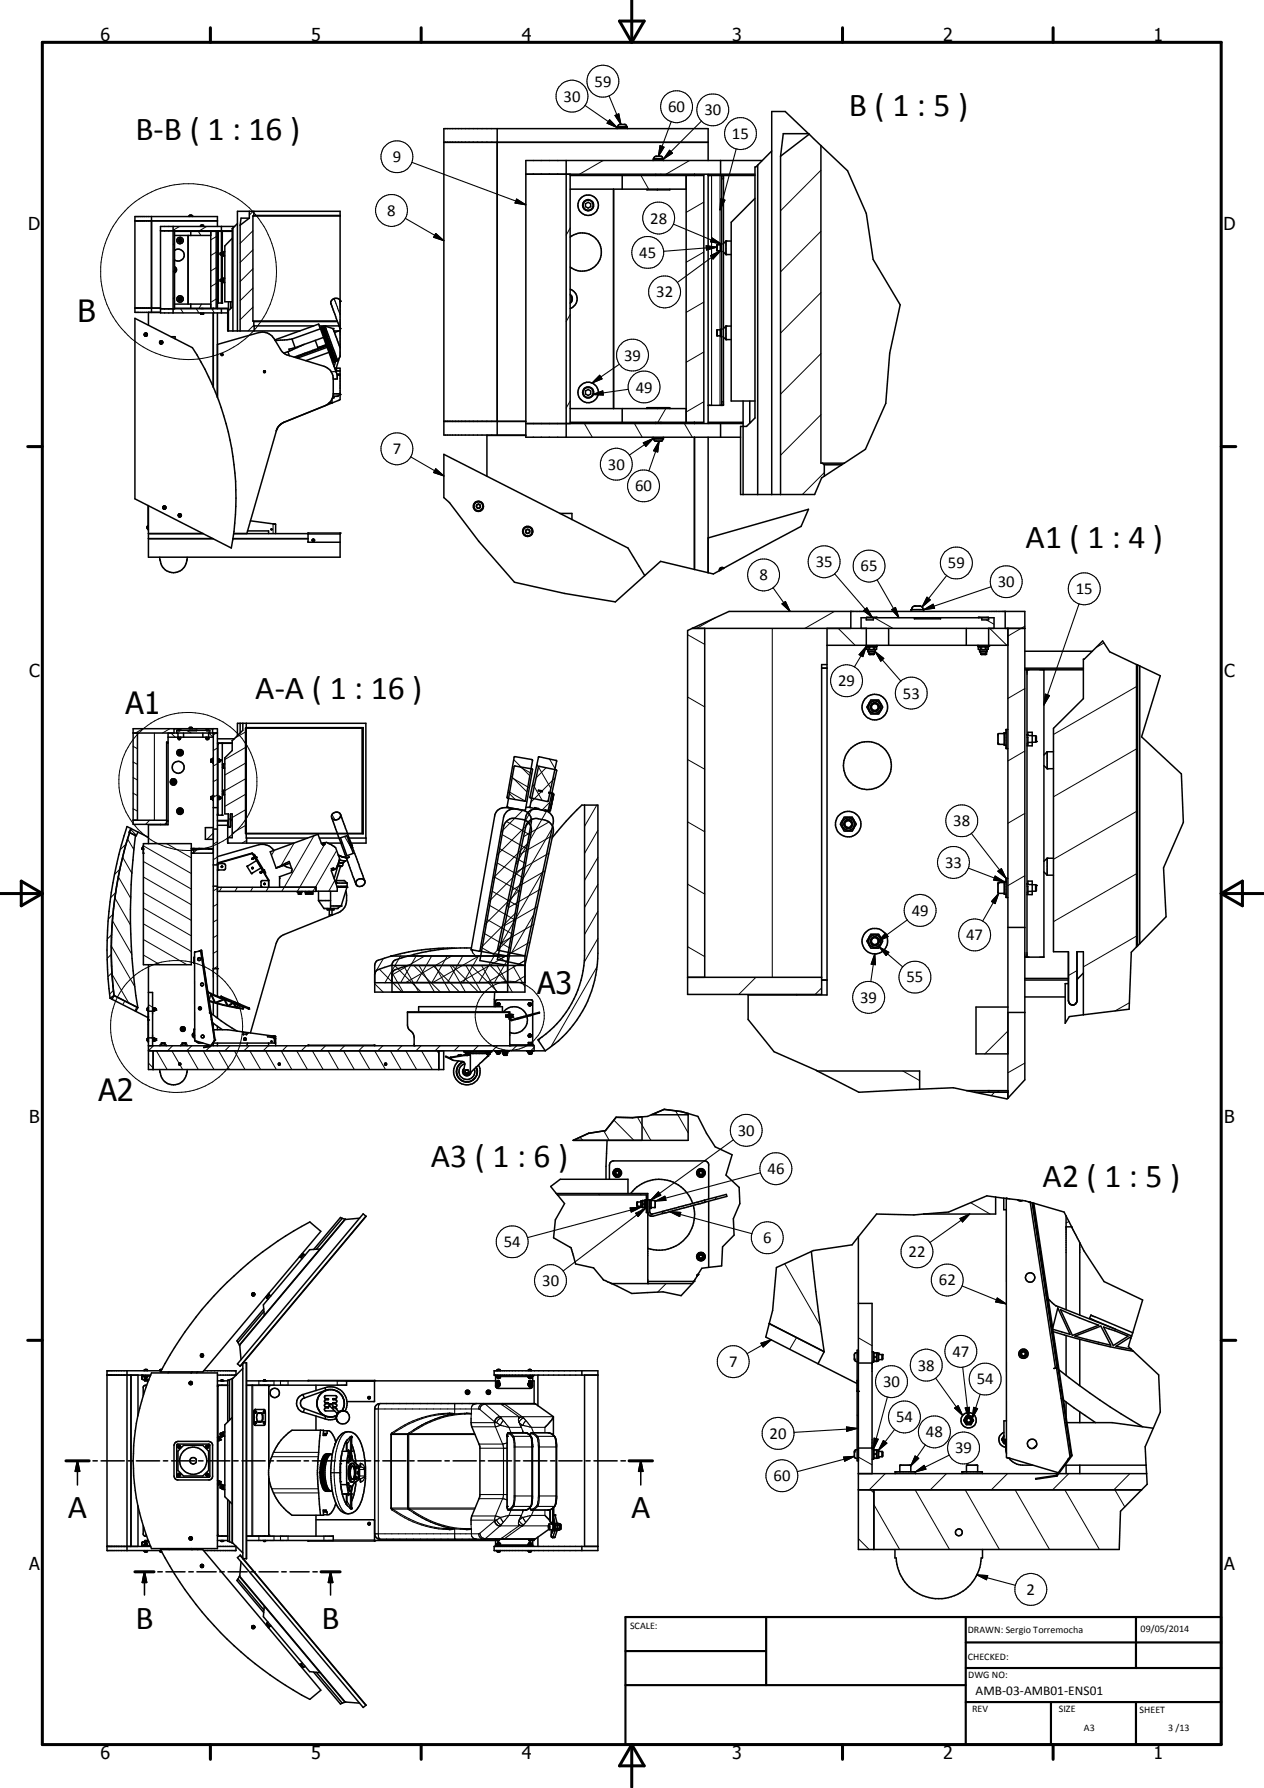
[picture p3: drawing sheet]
<svg xmlns="http://www.w3.org/2000/svg" width="297mm" height="420mm" viewBox="0 0 297 420" stroke-linecap="round" stroke-linejoin="round" font-family="sans-serif">
<defs><g id="words">
<g font-size="7.9">
<text x="199.5" y="27.3">B ( 1 : 5 )</text>
<text x="31.8" y="32.9">B-B ( 1 : 16 )</text>
<text x="241" y="128.7">A1 ( 1 : 4 )</text>
<text x="60" y="164.2">A-A ( 1 : 16 )</text>
<text x="101.2" y="274.2">A3 ( 1 : 6 )</text>
<text x="245" y="278.9">A2 ( 1 : 5 )</text>
<text x="16" y="356.8">A</text>
<text x="148.3" y="356.8">A</text>
<text x="31.8" y="382.8">B</text>
<text x="75.6" y="382.8">B</text>
</g>
<g font-size="7.2">
<text x="18.2" y="75.7">B</text>
<text x="29.5" y="167.9">A1</text>
<text x="126.2" y="233.5">A3</text>
<text x="23.2" y="258.7">A2</text>
</g>
<g font-size="4.2">
<text x="23.6" y="9.6">6</text>
<text x="73.1" y="9.6">5</text>
<text x="122.6" y="9.6">4</text>
<text x="172.1" y="9.6">3</text>
<text x="221.6" y="9.6">2</text>
<text x="271.1" y="9.6">1</text>
<text x="6.6" y="54">D</text>
<text x="287.5" y="54">D</text>
<text x="6.8" y="159">C</text>
<text x="287.7" y="159">C</text>
<text x="6.8" y="264">B</text>
<text x="287.7" y="264">B</text>
<text x="6.8" y="369">A</text>
<text x="287.7" y="369">A</text>
<text x="23.6" y="413.4">6</text>
<text x="73.1" y="413.4">5</text>
<text x="122.6" y="413.4">4</text>
<text x="172.1" y="413.4">3</text>
<text x="221.6" y="413.4">2</text>
<text x="271.1" y="413.4">1</text>
</g>
<g font-size="3.9">
<text x="132.5" y="23.9">30</text>
<text x="139.7" y="20.4">59</text>
<text x="157" y="26.4">60</text>
<text x="165.5" y="27.1">30</text>
<text x="172" y="32.7">15</text>
<text x="92.3" y="38.1">9</text>
<text x="91" y="50.8">8</text>
<text x="152.8" y="52.5">28</text>
<text x="150.2" y="60.6">45</text>
<text x="154.2" y="69.9">32</text>
<text x="146.7" y="84.8">39</text>
<text x="149.4" y="92.2">49</text>
<text x="92.3" y="106.7">7</text>
<text x="142.9" y="110.4">30</text>
<text x="149.3" y="115.5">60</text>
<text x="178.5" y="136.4">8</text>
<text x="191.7" y="133.3">35</text>
<text x="202.2" y="134.3">65</text>
<text x="222.8" y="133.6">59</text>
<text x="234.5" y="138">30</text>
<text x="252.8" y="139.7">15</text>
<text x="197" y="161.2">29</text>
<text x="212.2" y="164.2">53</text>
<text x="224" y="194.1">38</text>
<text x="222.1" y="203.9">33</text>
<text x="214.2" y="215.2">49</text>
<text x="227.1" y="220.9">47</text>
<text x="213" y="230.8">55</text>
<text x="202.1" y="235.6">39</text>
<text x="173.4" y="266.9">30</text>
<text x="180.3" y="275.9">46</text>
<text x="118.4" y="293.1">54</text>
<text x="179.3" y="292.1">6</text>
<text x="213.5" y="295.4">22</text>
<text x="127.4" y="302.2">30</text>
<text x="220.6" y="302">62</text>
<text x="171.3" y="321.2">7</text>
<text x="215.7" y="322.1">38</text>
<text x="223.8" y="318.8">47</text>
<text x="207.5" y="325.9">30</text>
<text x="229.5" y="325.3">54</text>
<text x="210.6" y="334.2">54</text>
<text x="180.8" y="338.1">20</text>
<text x="217.6" y="337.7">48</text>
<text x="224.5" y="341.5">39</text>
<text x="181.8" y="348.1">60</text>
<text x="241.2" y="374.7">2</text>
</g>
<text font-size="3.1" x="229.3" y="398.2">AMB-03-AMB01-ENS01</text>
<g font-size="2.4">
<text x="148.1" y="382.7">SCALE:</text>
<text x="227.4" y="383.8">DRAWN: Sergio Torremocha</text>
<text x="268.1" y="383.6">09/05/2014</text>
<text x="227.5" y="390">CHECKED:</text>
<text x="227.5" y="394.4">DWG NO:</text>
<text x="228.4" y="402.3">REV</text>
<text x="248.8" y="402.4">SIZE</text>
<text x="254.7" y="406.8">A3</text>
<text x="267.8" y="402.5">SHEET</text>
<text x="274.5" y="406.8">3 /13</text>
</g>
</g></defs>
<g fill="none" stroke="#000" stroke-width=".35">
<path d="M104.3 33.4h62.1M116.8 30.2v72M133.1 37.7v65M145 30.2v-.3h2.4v.3M145.2 29.9l.3-.6h1.4l.3 .2v.4M153.5 37.7v-.3h2.4v.3M153.7 37.4v-.3l.3-.4h1.4l.3 .4v.3M166.4 37.7v-7.5h-62.1v72h19.3M169.3 37.7v3.2M178.1 38.8l-.7 .4v59l-2 2h-1.4v16h17.4l1.7-3.9 .6-.4M178.1 38.8v77.4M179.1 37.7h-55.5v65h50.4"/>
<path d="M181.4 35.5l-3.3 3.3M183.4 36.7v79.5M190 31.4l-5.5-5.2h-3.1v90M190 31.4l.2 .1M190 31.4h-5.9l-.7 5.3M190.2 31.5l2.7 2.7M190.2 31.5l-6.8 5.2M192.9 34.2v74.6h5.5M192.9 34.2l6.3 5.9 4.4 10.1 1.6 10.8 6.3 10.6-2.4 11.4-.9 11.8-4.8 10.8-5 3.2M31.7 51.9h19.4M35.6 50.9v22.5M37.7 54.2h16.9"/>
<path d="M40.7 53.2v20.3M41 58.8a1.41 1.41 0 0 1 1.9 .2 1.41 1.41 0 0 1 0 1.9 1.41 1.41 0 0 1-1.9 .1M41 54.4h9.8v18h-9.8M41 55.3h8.5M41 54.2v18.4M42.1 56.4h.4v.2h-.4zM44.2 55.3v16.2M44.4 50.8l.8 .1M44.8 54.4v.9M45.1 50.8v-.2h-.5l-.2 .3M47.2 53.1l.1-.2h.3l.2 .3M47.3 54.2v.2"/>
<path d="M47.7 54.2v.2M47.8 53.1l-.7 .1M49.5 54.4v18M50.1 54.2v.2M51.1 53.2v-2.3h-19.4v22.5h6M51.1 54.2v18.4M51.1 54.4h3.5M52 53.2v1M52 59.4h-.2v.4l.3 .1M52 59.4h.1M52.1 54.4v16.8M52.1 59.4v.5"/>
<path d="M52.2 54.4v16.8h-1.1M52.2 59.9l.3 .2M52.5 59.1v1M52.5 59.1l-.3 .2M52.5 59.1h.3M54.6 56l-1.8 1.8v13.1h1.8M54.7 53.6v24.2M55.1 53.2h-17.4v20.3h15.8M55.8 52.5l-1.2 1.2v18.4l-.7 .7h-.4v5h17M56.4 52.9v24.9M58.6 49.7v1.6M58.6 51.3l-2.2 1.6"/>
<path d="M58.6 51.3h-2l-.2 1.6M59.4 50.8v24.6M59.4 50.8h20.5M59.6 49.7v.9M59.6 50.6l-.1 .2M59.6 50.6h20.3M123.6 40.9h53.8M134 55.7a4.5 4.5 0 0 1 6.1 .5 4.5 4.5 0 0 1 0 6.1 4.5 4.5 0 0 1-6.1 .4M134 41.2h31.4v58h-31.4M134 44.5h27.2M134 40.9v58.6M137.6 47.9l.6-.4 .6 .4v.7l-.6 .3-.6-.3z"/>
<path d="M144.2 44.5v51.5M146.2 41.2v3.3M152 44.5v.1h5.4v-.1M154.1 40.9v.3M154.5 44.5v.1M155.3 40.9v.3M161.2 41.2v58M163.2 40.9v.3M166.4 40.9v58.6M166.4 41.2h11M169.3 57.5l-.9 .1 .1 1.3h.8M169.5 57.4h-.2v1.6h.2"/>
<path d="M169.6 41.2v54.1M169.6 57.3h-.1v1.8h.1M170 59.2l.6 .6M170 41.2v54.1h-3.6M170.6 56.6v3.2M170.6 56.6l-.6 .6M170.6 59.8h1.2M170.6 56.6h1.2M177.4 46.6l-5.6 5.6v42h5.6M31.7 74.8l13.5 6.9a65.4 65.4 0 0 1 9.2 47.1l-22.7-11.6zM31.7 72.4h6M34 78.4h.5l.1 .2-.1 .3-.5-.1z"/>
<path d="M34.1 78.5h.3v.2l-.2 .1zM34.9 73.4v3M37.7 72.6h16M40.2 79.1h.9v.5M41 62.7a.79 .79 0 0 1 .5 .7 .79 .79 0 0 1-.5 .7M41 63.1l.1 .2-.1 .4M41 71.5h8.5M42.1 70.1l.2-.1 .2 .4-.2 .1zM44.8 71.5v.9M47.1 73.5v.2h.7M47.3 72.4v.2M47.7 72.4v.2"/>
<path d="M47.8 73.5l-.1 .3h-.5v-.1M50.1 72.4v.2M50.1 73.5v17.5M51.1 73.5v19.9M51.1 72.4h2.6M52 72.6v.9M52.1 65.7h-.3v.4h.2M52.1 65.6v.6M52.2 66.2l.3 .2M52.5 65.4v1M52.5 65.4l-.3 .2M52.5 60.1h.3"/>
<path d="M52.5 66.4h.3M52.5 65.4h.3M53.7 70.9v6.9M54.2 70.9v1.6M54.2 72.4h.1M55.8 77.8v-28.1h24.1v34.1l-.6 .9M59.4 75.4h19.9M59.5 75.4l.1 .2M59.6 75.6v1h14.1M59.6 75.6h19.7M59.7 76.6v1.2M68.6 79.7l.7 2"/>
<path d="M68.6 79.7l-4 .3M74.1 80l.6 1.7M75.1 76.6h4.6M75.1 76.6l.2 .7M75.1 76.6l-.2-.4-10.3 3.7M75.2 77h.2l2.8 7.8M75.3 77.3l.7 2M75.3 77.3l-6.7 2.4M75.6 77.1v.1M75.8 77.1l-.1-.3h-.1l2.8 8M75.8 77.1l2.8 7.6M76 77l2.8 7.6"/>
<path d="M76 77l-.2 .1M76 79.3l.6 1.7M76 79.3l-6.7 2.4M76.1 76.7l-.2 .1 .1 .2M76.1 76.7l2.9 8.2M76.4 76.6l1.9 .6 1.6 4.6M76.4 76.6l2.9 8.1M76.4 76.6l-.3 .1M78.5 77.8h1.1M79.7 76.6l.2 .7M79.9 70.6a1.14 1.14 0 0 0-1.6-.4 1.14 1.14 0 0 0-.4 1.6l1.8 4.8M79.9 70.7v.1"/>
<path d="M79.9 77.6l-1.3 .5M134 67.9a2.41 2.41 0 0 1 1.6 2.3 2.41 2.41 0 0 1-1.6 2.3M134 69.2a1.31 1.31 0 0 1 0 2M169.3 77.5v1.5h.2M169.5 77.5l-1.1 .1v1.3h.9M169.6 77.3h-.1v1.8h.1M170 79.2l.6 .6M170.6 76.6h1.2M170.6 76.6v3.2M170.6 76.6l-.6 .6M170.6 79.8h1.2M37.8 80.4h.2v.2h-.2z"/>
<path d="M38.1 80.2a.34 .34 0 0 0-.5 .1 .34 .34 0 0 0 .2 .5 .34 .34 0 0 0 .4-.3M38.1 80.2l.1 .3M38.1 80.2h-.5l-.1 .4 .5 .2 .3-.3M38.1 80.2l.2 .3M51.1 80.9l9.7-2.8a3.2 3.2 0 0 1 3.6 1.4l1.7 2.9 .9 .8 9.1 2.9a3 3 0 0 1 2.2 2.9v3.5a2.81 2.81 0 0 1-.9 2.2M52 83.3l.1 .2 .2-.1M52 83.2l.1 .3 .3-.1M52 83.2l.2-.1 .1 .1M52.2 83.2v.2zM52.2 83.1l.2 .1M52.2 83.2l-.2 .1M52.3 83.2v.2"/>
<path d="M62 87.2h.4l-.1 .3h-.3zM62 87.2h.1l.3 .2-.4 .1zM62.1 87.2l.1 .2zM65.7 99.9l-.3 .3M66 99.6l-.6 .6M66.7 99.2l-.7 .5M66.8 99.2l-.8 .4M67.7 82.6l.3 1M68.1 82.5l-1.4 .5M69.3 81.7l-1.4 .3 .2 .5M70 84.1l.1 .1M70 84.1l-.1 .1"/>
<path d="M71.5 80.9l-3.4 1.6M76.6 81l.1 .2M76.6 81l-1.9 .7M76.7 81.2l.1 .1M76.7 81.2l-7.6 2.7M76.7 81.2l-2 .5M76.8 81.3l.1 .3M76.8 81.3l-7.4 2.7M76.9 81.6l.4 1.2M76.9 81.6l-6.9 2.5M77.3 82.8l1.4 3.7M77.3 82.8l-5.4 2"/>
<path d="M77.4 94.7l-1 .6-9.6 3.9M78 93.8v.9h-.6M78.2 84.8l.2 .3-.2 .1M78.3 92.5h1.6M78.4 84.8h-.2M78.5 93.1v.4h-.4M78.6 84.7v.3l-.2-.2M78.7 86.5h1.2v7.4l-13.2 5.3M78.7 86.5l.5 1.6M78.8 84.6l.1 .3M78.8 84.6l-.2 .1M78.9 84.9h.1"/>
<path d="M78.9 84.9l-.4 1.2M79 86.6l.1 .5-.2 .1h1M79 86.6h.1M79 86.6l-.3 .1M79 84.9h.1M79.2 87.9h.7M79.2 88.1v1h-.9M79.2 88.1h.7M79.3 84.7l-.3 .1M79.8 84.1l-.8 2.4M79.9 92.7l-.7 .4h-1M104.3 99h19.3"/>
<path d="M123.6 99.5h51M134 96h27.2M137.6 91.9l.6-.4 .6 .4v.7l-.6 .3-.6-.3zM146.2 96v3.2M152 96v-.2h5.4v.2M154.1 99.2v.3M154.5 95.8v.2M155.3 99.2v.3M163.2 99.2v.3M166.4 99.2h8.2M169.3 99.5v3.2M174.6 94.2v22"/>
<path d="M176.2 94.2v5.2M176.2 99.2h.2M34.8 118.8l.1 5.7M34.9 118.8v12.1h45v-5.6h-7.5v2.1h7.5M38.4 119.1l.2-.2 .3 .1v.5h-.5zM38.5 119.2h.2v.1l-.1 .1zM64.9 101.3l-6.9 24.1M65.2 100.5l-.3 .8M65.4 100.2l-.2 .3M112 118.7l.4-.2 .4 .2v.5l-.4 .2-.4-.2zM123.6 102.3h-9.2v9.6M153.5 102.7v.3h2.4v-.3"/>
<path d="M153.7 103l.1 .5 .2 .2 1.6-.1 .1-.6M163.2 102.7v31.1M166.4 102.7v31.9M193.2 108.8l.5 .4M193.7 109.2v2.7M193.7 109.2h4.1M197.8 109.2l-4.1 2.7M198.4 108.8l-.6 .4M34.8 123.6l-.2 .1v.5l.2 .1M34.9 125.4h12.9M34.9 126.6h15.2M37.5 130.9a3.2 3.2 0 0 0 3.3 3.7 3.2 3.2 0 0 0 3.2-3.7"/>
<path d="M41.9 121.1l.2 .4M41.9 121.2l.2 .2M42.1 121h.3v.2h-.3zM42.5 120.9l-.4-.1-.2 .4M42.5 120.9l.1 .2M42.5 120.8h-.4l-.2 .3M42.5 120.8v.4l-.4 .2M42.6 121.2l-.2 .3h-.3M54.7 126.6h17.7M54.9 125.4h17.5M58.2 124.8h4.9v.6M58.8 122.4l6 .8v2.2"/>
<path d="M63.7 124.4l.1-.2 .1 .3zM73.4 126.7h.3l.2 .4a.29 .29 0 0 1-.4 .1 .29 .29 0 0 1-.1-.5zM123.6 124.6l.4-.2 .4 .2v.5l-.4 .2-.4-.2zM131.5 120.7h2.9v1.4M163.2 133.8l-8-1.9-10.6 9.5-12-2-11.7-2.6-8.4-9.6-6.9-9.1-1.3-1.2v-10.1l43.3 22 3.9 6.5M163.2 133.8l3.2 .8M166.4 126.4l23.6-6.7-1.7 4-18.2 9.8M169 134.1l-1.4 .8-1.2-.3M169.2 134l-.2 .1M170 133.6l-.8 .4M170 133.6h-.6l-.2 .4M170.1 133.5l-.1 .1"/>
<path d="M170.1 133.5a.67 .67 0 0 0-.7-.1 .67 .67 0 0 0-.4 .7M162.7 147.7h78.1M165.6 147.7v82M193.1 157h1.3M194.4 156.2h-1.3v77.5h-31.5v-85.5l9.7-4.5h69.5v110l-3.9 4.4M194.4 147.7v86.1h-18.6v5.8l6.1 7.5 10.2 4.6M194.4 151.6h42.5M199.9 143.7v4M202.4 147.7v-2.5h31.2v2.5M203.6 145.2v.5h1.6v-.5M203.6 147.7v4.2h2.5v-.3M203.7 145.2h2.3"/>
<path d="M203.7 152.1v.4M203.7 152.1h.6M203.7 152.5l.3 .2 .3-.2M203.7 152.5l.3 .2M204 152.7v.5h1.7v-.5M204 152.7h1.7M204 151.9l-.3 .2M204.2 153.7h1.3M204.2 153.7l.1 .1 1.2-.1M204.2 153.2v.5M204.3 152.1h1.1M204.3 152.5l.6 .2 .5-.2"/>
<path d="M204.3 152.1v.4M205.4 152.1h.6M205.4 152.5l.3 .2 .3-.2M205.4 152.1v.4M205.5 153.2v.5M205.7 151.9l.3 .2M206 152.1v.4M206 152.5l-.3 .2M208.8 147.7v3.9M214.1 143.7v-.4h3v.4M214.3 143.3l.2-.7 .4-.2 1.5 .1 .4 .2 .1 .6M214.9 145.2v.2h6.1v-.2"/>
<path d="M227.1 147.7v3.9M229.9 152.5l.3 .2 .3-.2M229.9 145.2l2.4-.1v.6h-1.6v-.5M229.9 152.1v.4M229.9 152.1h.6M229.9 152.5l.3 .2M230.2 152.7v.5h1.7v-.5M230.2 152.7h1.7M230.2 151.9l-.3 .2M230.5 153.7h1.2M230.5 153.7l.1 .1 1.1-.1M230.5 153.2v.5"/>
<path d="M230.5 152.5l.6 .2 .5-.2M230.5 152.1h1.1M230.5 152.1v.4M231.6 152.5l.3 .2 .3-.2M231.6 152.1h.6M231.6 152.1v.4M231.7 153.2v.5M231.9 151.9l.3 .2M232.2 152.5l-.3 .2M232.2 152.1v.4M232.3 147.7v4.2h-2.5v-.3M236.2 143.7v4"/>
<path d="M236.9 147.7v110.4M240.8 157.4h13.8M240.8 157h13.8M240.8 153h15.9M241.3 157.4v67.5M245.3 157.4v67.5h-4.5M267.1 156.2l-6.3-3-1.7-2.6-4.3 4.3h-.2v9.3l-7 7v52.4h3.5v11.6l.1 .4M267.1 156.2l.2 .1M267.1 156.2v66.3M267.3 156.3l.5 .2M267.3 156.3v66M267.8 156.5v65.2"/>
<path d="M267.8 156.5l4.9 2.3-4.4 14.3 9.3 8.8 .5 11.4-4.7 10.6 .6 11.5-6.2 6.3M31.3 172.3h19.8M32.3 172.3v20.4M39.2 174.6h.3M39.5 174.4h-.3v19.3h-7.9v-22.5h19.8v62.9M39.5 172.3v21.5h-4.6v4.4M39.5 173.2h10.6M40.9 171.2v1.1M41.5 172.3v-.7h7.8v.7M41.8 172.3v1.2M41.8 173.3h.6M41.8 173.5h.6"/>
<path d="M41.8 173.5h.1M41.9 173.5h.4M41.9 173.3h.4M42 173.4v.1M42 173.6v.1M42 173.7h.3M42 176.6v.4l.2 .2 .4-.1v-.5M42 176.6h.6M42 176.6l-.2 .3 .3 .4h.4l.3-.4-.2-.3M42 176.6l.1-.2 .5 .2M42.1 176.7h.4v.3h-.4zM42.2 171.6v.1h-.4v-.1h.6"/>
<path d="M42.2 176.7l.3 .2-.2 .2-.2-.2zM42.3 173.4v.1M42.3 173.6v.1M42.4 173.2v.3M42.4 173.5h-.1M43.1 172.3v.9M44.4 171.2h.8M44.6 171.6h1.5M45.1 171.2v-.3h-.5l-.2 .3M47.7 172.3v.9M48.4 171.6h.6v.1h-.4v-.1M48.4 173.2v.3"/>
<path d="M48.4 173.3h.6M48.4 173.5h.6M48.4 173.5h.1M48.5 173.5l.4 .1M48.5 173.5h.4M48.5 173.3h.4M48.5 173.7h.4M48.5 173.6v.1M48.6 173.4v.1M48.8 173.4v.1M48.9 173.5v.2M49 173.5h-.1"/>
<path d="M49 172.3v1.2M49.9 178.4l-.4 .1v.5l.4 .1M50 171.2v1.1M50 178.4h-.1v.7h.1M50.1 172.3v61.4M50.1 178.2v1.1M51.1 174.7h3.5M51.1 174.6h3.5M51.1 173.6h4M51.2 174.7v16.9M51.2 178.5l.4-.1v.7h-.4M51.2 178.6v.5"/>
<path d="M51.2 178.6h.6M51.2 179h.1M51.3 178.9h.5M51.8 178.6v.3M52.2 174.7v16.9h-1.1M52.5 179.5v1M52.5 179.5l-.3 .2M52.5 179.5h.3M55.8 172.9v-2.9h30.2v26.9M56.4 170v2.3M57.1 170v1.6l-2.5 2.4v2.4l-1.8 1.7v13.2h.9v2.8l.1 .3 .3-.1 .1-.2v-2.8h.4v5.6h-1.1M57.7 171.1v24.7"/>
<path d="M57.9 170v26.9h14.4M57.9 171.1h27.3M85.1 171.1v24.7M85.2 171.1v24.7M85.3 171h-27.4l-.2 .1M85.3 171l-.1 .1M85.3 171v24.9M120.9 177.8l4.2 .8-1.7 9.7-4.2-.8zM126.5 177.9l4.3 .9-2.1 9.5-4.2-.9zM130.8 178.8v.1M204.6 164.5h1.9l.5 .9a.98 .98 0 0 1 0 1.6l-.5 .8h-1.9l-.9-1.6zM236 172.4h-1.3l-.2 .2 .1 2.2 1.4 .1"/>
<path d="M236.4 172.2h-.4v2.9h.4M236.9 171.4h-.5v4.5h.5M241.3 173.3h.3v1.7h-.3M241.3 174.7h.3M241.3 172.6h.3v-.5h1v3.2h-1.3M241.3 172.8h1.3M242.6 172.9h.8M243.4 174.4l-1.8 .1M243.4 172.9v1.5M243.4 172.9l.1 .2v1.1l-.1 .2M245.3 179.9l.8 .7M246.1 176.7v3.9"/>
<path d="M246.1 176.7l-.8 .7M246.1 176.7h1.5M30.8 194.7l-1-.5a92.2 92.2 0 0 0-3.9 40.4M30.8 194.7a89.5 89.5 0 0 0-4.6 27.8M30.8 194.7l-.5 .9 1.7 .8 .4-.9M30.8 194.7l1.6 .8M31.3 192.7h7.9M32.4 195.5l2.5 1.3M33.4 199.4l.3 .1M33.4 199.4l.3 .2M33.4 199.3v.1M33.4 199.3h.1"/>
<path d="M33.7 199.5v1M33.7 199.5h.1M33.7 198.2h11.3v28.5h-11.3zM33.7 198.7l-.3 .6M37.7 193.7v.1M39.2 192.9h.3M40.4 183.6l.5-.2 .2 .4-.1 .2h-.5zM40.4 183.4h.7l.1 .4-.2 .4h-.5l-.2-.4zM40.6 183.6l.4 .2-.2 .2-.3-.2M40.6 183.6v.3M40.7 183.5l-.2 .2M40.8 183.5l.1 .1"/>
<path d="M40.9 183.6v.3h-.3M41.9 190.8h.1M42 190.4l.3-.2 .3 .2M42 190.4v.4l.3 .2 .4-.2-.1-.4M42 190.3l.1-.1 .5 .1M42 190.3l-.2 .3 .3 .4h.4l.3-.4-.2-.3M42.1 190.5l.4-.1v.4l-.3 .1zM42.2 190.4h.2v.4h-.2zM42.7 190.8h.1M45 199.5h5.1M45 199.4h5.1M45.5 199.5v1"/>
<path d="M45.6 199.4v.1M46.7 199.4v.1M49 199.4v.1M49.9 187.2h-.4l.1 .6h.3M50 187.1h-.1v.8h.1M50.1 189.8h1M50.1 194.8h1M50.1 194.5h-1.8v2.7h1.8M50.1 186.9v1.1M51.1 192.8h2.6M51.1 192.9h2.6M51.1 193.9h2.4"/>
<path d="M51.2 187.2l.4-.1v.8h-.4M51.2 187.4v.4M51.2 187.7h.1M51.2 187.3h.4M51.3 187.7h.5M51.6 187.3h.2v.4M51.8 187.3v.4M52.2 180.3l.3 .2M52.2 186.6l.3 .1M52.5 185.7v1M52.5 185.7l-.3 .2M52.5 180.5h.3"/>
<path d="M52.5 186.7h.3M52.5 185.7h.3M53.7 193.1h-.2v5h15.5M54.2 192.8h.1M54.6 192.5l-.4 .4M57.7 195.8l27.6 .1M57.9 195.8h27.3M58 196.9v1.2M64.3 199.8a3.1 3.1 0 0 0-3.5-1.3l-9.7 2.8M75.1 196.9h4.9M75.5 198.1h.7M75.6 198.2h.1"/>
<path d="M75.6 198.2l-.9-2.2-11.2 4.2 1.4 3.8M76 198.1v.4l-.1 .1-.2-.4M76.1 198.1l.1 .4 .2-.1-.2-.3M76.2 198.1l.6-.1 .3 .1M77.1 198.1h3.3M77.1 198.1l1.8 1.1 .9 2.6-.5 1.6M77.9 192.2l5.7 15.6M78.1 191.2a1.03 1.03 0 0 1 1.2-.4 1.03 1.03 0 0 1 .7 1.1 1.12 1.12 0 0 1-1 .8 1.12 1.12 0 0 1-1.1-.8zM80 196.9l1.5-.5 .2 .4h.1l.1 .3h-.1l1.2 3.4-1.5 .6zM80 191.4l5.7 15.6M81.9 197.4h.1l.2 .3M82 196.9h4v1.2h-3.5"/>
<path d="M82.1 198.1l.2-.1 .2 .5h-.2M82.2 197.7l.4 1.3M82.2 197.7v.2h-.2M82.3 198.7h.2l.2 .4-.2 .1M82.5 199.2h.1M85.2 195.8l.1 .1M119 193.1l1.1-.8h1.1a3.9 3.9 0 0 1 3.1 1.2l.2 .3a2.18 2.18 0 0 1 .3 1.7l-5.5 31.4-6.5-1.2 5.5-31.4zM120.6 190.1v-.1a3.6 3.6 0 0 0-3.9 .7l-.4 .8-5.6 31.7 2.1 .3M120.8 180.1l.2-.1 4.1 .8-1.7 9.6-4.2-.8zM122.3 190.2l-.1 .1M123.6 189.7h1M124 193.3a2.48 2.48 0 0 1 2.5-.9 3.5 3.5 0 0 1 3 1.3l.5 .9v1.1l-6.6 31.2-6.5-1.4 6.6-31.2z"/>
<path d="M125.6 189.8l1 .2-.1 .2-.9-.2zM125.9 190v.1M126.5 180.1l4.3 .9-2 9.5-.2 .1-4.1-.9zM126.5 185.7l1 .1-.1 .3-.9-.3zM128.1 190.5a2.41 2.41 0 0 1 1.9 2.9l-6.6 31.2M128.1 190.5a4 4 0 0 0-2.7-.3 2.37 2.37 0 0 0-1.9 1.9l-6.6 31.2 6.5 1.3M129.3 189.8l-.1 .6-1.1-.1v.2M129.3 189.8h.2M129.5 189.8l-.3 .8-1.1-.1M129.7 196.9l3.4-4 3.6-3.7h3.8v34.8a27.4 27.4 0 0 1-12.4 22.9M129.8 187.4l-.5 2.4M129.8 187.3l.1-.7-1-.2 .1-.2 1.1 .4-.1 .8"/>
<path d="M129.8 187.3l.2 .1M129.8 187.3v.1M130 187.4l-.5 2.4M137.4 189.2v35.4a24.4 24.4 0 0 1-11 19.7l1.7 2.6M198.4 192h1.9l.4 .7a1.34 1.34 0 0 1 0 1.9l-.4 .7h-1.9l-.5-.8a1.02 1.02 0 0 1 0-1.7zM246.1 180.6h1.5M45 200.5h5.1M50.1 203.2h1M50.1 208.2h1M51.1 208.5h23.2v1M51.1 202.9l.2-.2 8-2.2 3.9 6.3v1.7M51.2 204.4v-1.5l8.1-2.3 3.8 6.3"/>
<path d="M51.2 202.9l1.5 .1 .3 .3v.7l-.1 .3-.3 .1h-1.5M52 203.6l.3 .1-.2 .1zM52.2 203.6l-.1 .2 .1-.2M52.2 203.6h.1M52.2 203.6l-.1 .2M52.2 203.7v.1M58.1 203.6l1 1.7 2.2-1.3M58.1 203.5v.1M59.2 204h.1M59.2 203.8l.3 .1v.2h-.3zM59.2 201.8l.1 .1M59.2 204h.2"/>
<path d="M59.3 201.7l-.1 .1M59.4 204h.1M59.4 201.8l-.1 .1M59.8 201.3l-.5 .4M59.8 201.2h.1M59.9 201.6l-.5 .3-.1-.2M60 201.2l.2 .3M60 201.2l-.3-.4v.2l2.2 3.6 .3 .5h.2l-.3-.4M60 201.2l2 3.4M60.1 201.6h.1M60.3 202.2l-2.2 1.3M60.4 202.2h.1"/>
<path d="M61.1 205l.1 .1M61.1 205h.1M61.2 205.1h.1M61.2 204.9l-.1 .1M61.3 204.9v.1M61.4 203.9h.1M61.7 204.6l-.5 .3M61.8 204.4l-.1 .1M61.8 204.9l-.5 .2-.1-.2M61.9 204.4h.1M62 204.4v.1M62 204.5l.1 .2"/>
<path d="M62 207.6h.2l.1 .2-.2 .1zM62 204.8v.1M62.1 204.6v.1M62.1 207.8h.1M62.1 207.6v.2M62.1 207.6l.1 .1M62.2 207.6l-.1 .2M62.2 207.7l-.1 .1M63.1 206.9v1.6M63.1 206.9h-1.5l-.3 .2v1.2l.4 .2M64.9 204l3-1.6 .8 2-.2 .3 .1 .3-2.9 1 .1 .4-.1 2.1M66.7 203.3l.6 .4 1.3 .4"/>
<path d="M68.1 202.8l-3.2 1.2M69.8 209.5v.1h1.2v-.1M70 209.6h.8M70.1 209.7v.4h.6v-.4M71.8 209.6h.7M71.8 209.5v.2h.7v-.2M71.8 209.7v.4h.6v-.4M72.8 209.6h.7M72.8 209.5v.6h.6v-.4M73.5 209.5v.2h-.7M74.8 211.6h2.9M74.8 211.6l1.3 1.9h3.1l1-.6"/>
<path d="M74.8 209.4v2.2M76.9 213.5v.3h1.6v-.3M77.4 213.8v1.3h.6v-1.3M77.7 209.4v4.1M77.7 212.9h2.5M78.2 204.5l-.2-.4h-.1l.1 .4-.1 .1 1.3 3.9M78.3 204.4l-.1 .1M78.5 204.3l-.1-.3h-.2l.1 .4M78.5 204.3h.1M78.7 206.9h2.2l.7 .6M78.7 207h.3l.1 .4-.2 .1h2.7M79.2 208.5v.9l-28.1 .1"/>
<path d="M79.2 208.5h2.3M79.3 203.4l-.3 .7-.5 .2M79.3 203.4l.6 .2 .6-.2M79.3 203.3v.1M79.4 203.5l-.9 3M79.5 201l1.8 .5M79.5 200.9l.4 .3zM79.6 202.6l.5 .2M79.8 202l.4 .2 1.1 .1-.6 .5M79.9 201.2l.6 .1M80 203.6l-1 3.3M80.1 202.8h.5"/>
<path d="M80.5 201.3l.6 .2M80.7 202.8l-.3 .7-1-.3M80.7 202.8h-.1M81.1 201.5h.2M81.1 201.5h.4M81.3 209.4a4.1 4.1 0 0 1-1.1 4.6l-.7 .5-13.5 5.5a2.86 2.86 0 0 0-1.1 1.7l-6.1 21M81.5 208.3v.2M81.5 208.5l-1.3 4.4M81.6 207.5v.8h-2.4M81.7 201.5h-.2M82 201.4l-.5 .1M82 201.4l-.7 .1"/>
<path d="M82 201.3v.1M83.9 206.8a1 1 0 0 1 1.2-.3 1 1 0 0 1 .6 1.1 1.2 1.2 0 0 1-2.1 .2v-.5zM204.6 219.5h1.9l.5 .8a1.02 1.02 0 0 1 0 1.7l-.5 .8h-1.9l-.9-1.7zM236 207.4h-1.3l-.2 .2 .1 2.2 1.4 .1M236.2 207.2h-.2M236.4 207.2h-.4v2.9h.4M236.9 217.9h3.9M236.9 206.4h-.5v4.5h.5M241.3 208.3h.3v1.8h-.3M241.3 209.7h.3M241.3 207.9h1.3M241.3 207.6h.3v-.5h1v3.1h-1.3"/>
<path d="M242.6 207.9h.8M243.4 209.4l-1.8 .1M243.4 207.9v1.5M243.4 207.9l.1 .2v1.2l-.1 .1M245.3 204.9l.8 .8M246.1 201.7v4M246.1 201.7l-.8 .7M246.1 205.7h1.5M246.1 201.7h1.5M25.9 234.6l.4 .2M26.2 224.6v2.3l.6 7M26.2 222.3v4.8"/>
<path d="M26.2 220.3a91.8 91.8 0 0 1 4.3-24.7l1.3 .7a142.1 142.1 0 0 0 .6 40.5M26.3 229.3l.5 4.6M26.3 234.8l5.6 2.9M26.8 233.9l-.9 .7M26.8 233.9l5.6 2.9M26.8 233.9l-.5 .9M31.9 237.7l2.9 1.4M32.4 236.8l-.5 .9M34.8 236.9h-.2v.5l.2 .1M34.8 238.9h.1M34.8 239.7h.1M34.9 226.7v24.6h69.4v-4.4"/>
<path d="M34.9 233.2h1v12.5M34.9 237.6h1M34.9 236.7v8.1M35.9 236.8h.1v.7h-.1M36 236.9h.4v.5l-.4 .1M36 237.4v.1M36 237.1v.1M36 237.2v.1M36 236.9h.1M36 237.2h.2M36.2 236.9v.6zM36.4 237h.2"/>
<path d="M36.4 237.4h.2M36.6 237v.4M45.7 225h-.1v1.4h.1M46.5 225.2l.4-.2 .2 .6-.5 .1-.2-.3zM46.8 223.5l.6-.2zM46.8 236.8l.3-.1 .1 .4h-.4zM46.8 223.5l-1.1 .2 .1 20.9 3.7 1.1M46.9 236.9l.1 .2 .2-.2M46.9 236.8l.3 .1M47.2 236.9l-.2 .2-.2-.1M47.2 223.5h-.2M47.2 223.5l2.1 14.5"/>
<path d="M47.2 223.5l2.2 14.5M47.2 236.9l-.3-.1-.1 .2M47.2 231.1h.6v.4l-.3 .2-.3-.2zM47.3 223.4l3.2 21-1.1 1.5M47.4 223.4l3.1 20.9-1.1 1.6M48.6 232.7l.1 .1M48.8 232.9l.6 .5 4.4 1.7M49.1 235.2v.1M49.1 235l.4-1.4 .9 1.9-1.3-.4M49.2 238h.2M49.2 235.3l6.3 1.6 1.6 .2 .2-.5M49.4 238l1 6.5"/>
<path d="M49.4 238h.1M49.6 238.1l3.6 2.7 2.6 1.5M49.7 239.6v.1M49.7 239.6h.1M49.7 233.7l2.8 1.1-1.9 .8zM49.7 239.7h.1M49.8 239.7h.1M50.1 235.6v2.9M50.1 227.6h1M50.8 235.6l1.9-.7 .7 1.4zM51.1 235.9v3.4M51.9 234.1l6.7 2.8-.1 .2-6.6-2.7z"/>
<path d="M52.9 235l1.8 .6-1.1 .7zM53.8 236.4l1-.7 .5 1zM55 235.8l1 .4-.5 .4zM55.5 236.7l.7-.4 .9 .4v.3zM58.5 236.9h.1M88.1 230.9h31.2M92 224.7h-.2M92.1 230.9h31.3M95.8 237.9h23.9v1.6h.1M95.9 226.9l-3.2 1-.3 .4-.3 .7M96.1 224.6l-3.1 1-.8 .6-.1 .5v6.4M98.4 237.8v-1.2h19.7v1.2"/>
<path d="M106.8 222.8a49.7 49.7 0 0 0-14.8 1.9M110.8 222.8a53.4 53.4 0 0 0-13.6 1.5M111 223.2v.4M112.8 223.5l5.5-31.3a2.46 2.46 0 0 1 2.9-2.1l1.6 .3a2.41 2.41 0 0 1 2 2.9l-5.5 31.4M112.8 223.5l6.5 1.2M116.2 233.1l-.1 3.5M116.5 236.6v-1.4l.2-.2h8.3l.2 .3v3M116.8 236.1l.3-.4 .2 .1 .1 .3M116.8 236.1h.1M116.9 236.1l.2 .2M117 235.6l-.2 .2v.5h.5l.2-.3M117 235.7l-.1 .4"/>
<path d="M117 236v.1M117 235.7h.3l.2 .3M117 236.1h.2M117.1 235.8l.2 .1M117.1 235.8l-.1 .3M117.1 235.8l-.1 .1M117.3 235.9v.2M117.3 235.6l.2 .4M117.3 236.1h-.1M117.4 236.1l-.2 .2M117.4 236.1h.1M117.5 236l-.2 .3-.5-.2"/>
<path d="M118.3 237.8a3.1 3.1 0 0 1 5.5 .9M119.2 238.5h-.3v.4h.3M119.3 224.7v8.4M119.3 224.7h-27.5M119.3 238.5v.5M119.3 238.5h-.1v.5h.1M119.3 239l.1 .1M119.4 238.4v.7M119.4 238.4l-.1 .1M119.4 239.1h.1M119.4 238.8h.1M119.6 238.4l.1 .7"/>
<path d="M119.6 238.5l-.1 .6M119.6 239l-.1 .1M119.7 238.4h-.3M119.8 238.4l.7 .1v.5l-.4 .1M119.8 239.4l.3 .4 1.1-.2M120 238.4l.1 1.2 1-.2M120.1 238.4l-.1 .7M121.1 239.4l.1 .2M123.4 224.6v8.5h-35.3v-6.5a1.08 1.08 0 0 1 .8-1l2.9-.9M123.4 226.9h-31.6l-3.2 1-.3 .4-.2 .7M123.4 224.6l-27.5 .1M123.8 238.8a3.1 3.1 0 0 1-4 3.8"/>
<path d="M124.1 236l.5-.3 .2 .4M124.1 236l.3 .3 .4-.2M124.1 236l.1 .1M124.2 235.9l.1-.2h.4l.1 .4M124.2 236.1l.1 .2h.4l.1-.2M124.2 235.9v.2M124.2 236.1l.3 .2M124.3 236v.1M124.4 235.6l-.3 .4M124.4 236.1h.2M124.5 235.8l.1 .1M124.5 235.8l-.1 .3"/>
<path d="M124.5 235.8l-.1 .1M124.6 235.9v.2M124.6 235.6l.2 .5M124.8 236.1l-.2 .2M124.8 238.4l1.9-.5 .1 .1-1.9 .5M124.8 238.4l.1 .1M124.8 238.4l-3.7 1M124.8 236.1h.1M124.9 238.5l-3.7 1.1M125.2 238.5v7.2M161.6 229.7h31.5M187.2 233.7v.1"/>
<path d="M193.1 230.3h1.3M236.9 237.9h3.9M236.9 236.6h-7.5v11.1h7.5M240.8 229.9h10.3M240.8 234.3h9.5M240.8 230.3h10.3M251.1 231.1h-.8v9.4l1-1.6 3.3-.4M251.2 235.6l.3 .3M251.2 235.6l.3 .4M251.5 235.9a.99 .99 0 0 0 1.2 .1M252.7 235.9l-.2 .2M252.9 235.8l-.2 .2"/>
<path d="M253 235.6l-.3 .3M253.1 235.2v-11.6h1.5v14.9M253.1 235.2l-.1 .4M253.1 229.9h.2M254.6 228.6l-1.5 1.6M267.1 222.5l-1.2 1.3-.6 13.4-10.7 1.3M267.8 221.7l-.7 .8M34.8 244l-.2 .1v.5h.2M34.9 245.7h90.6v1.2M34.9 246.9h93.2M34.9 243.9h1M35.9 243.9h.1v.8h-.1"/>
<path d="M36 246.9v4.4M36 244h.4v.6h-.4M36 244.5v.1M36 244.2v.1M36 244.3v.1M36 244v.1M36 244.3h.2M36.2 244v.6M36.4 244.1h.3v.4h-.3M36.6 244.1v.4M37.5 251.3a3.2 3.2 0 0 0 3.3 3.6 3.2 3.2 0 0 0 3.2-3.6M37.6 245.7v-.1h1.5v.1"/>
<path d="M38.7 245.2h-.8v.4M38.7 245.2h.1M38.7 245.2v.4M42.5 245.7v-.1h1.5v.1M42.7 241.7l-.1 .1 .3 .3h.2l.1-.4M42.7 241.7l.1-.2h.3l.1 .2M42.7 241.7v.2M42.7 241.7l.2-.1 .3 .1M42.8 245.6v-.5h.8v.5M42.8 241.8v.1M42.8 241.7h.3v.2M42.8 241.9h.3"/>
<path d="M42.8 241.7l.4 .1-.1 .1M42.8 241.7v.3l.3-.1M43.2 241.7l.1 .2-.2 .2h-.3l-.1-.2M45.6 243l-.2 .2 .3 .3-.2-.3 .1-.2M45.6 243.2h.2M45.6 242.7a.58 .58 0 0 0-.4 .6 .58 .58 0 0 0 .5 .5M45.6 243.2l.1 .2-.1-.2M45.7 243.2l.1 1.1M45.8 241.9h-.2v1.3M45.9 244.6l.8 .5h1M47.9 246.1l1.5-.2zM49.8 240.2l.1 .1"/>
<path d="M50 240.3l2.3 1.7M50 245.1h14.8M50 242h.1M50.1 240.5v1.1M50.1 245.1v.6M50.2 242h3.3l3.6 .5M50.3 244.6l-.1 .2M51.1 241.2v.8M51.1 245.1v.6M57.1 242.5l7.7 1v2.2M57.1 242.5l-.1 .1 1.3 .2v-.1M57.1 243l.2 .1z"/>
<path d="M57.4 244l.3 .1v.2M57.4 244l.4 .1M57.4 244l-.1 .2 .3 .2M57.4 244l.1 .3M57.7 244.3l-.1-.3-.2 .2 .1 .1M57.7 244.4h-.1M57.7 244.3h-.2M57.8 244.3v-.3a.29 .29 0 0 0-.5 .1 .29 .29 0 0 0 .3 .4M57.8 244.3l-.2 .2M57.8 243l.2 .1zM57.8 244.3h.1M58.2 245.1l-.2 .6"/>
<path d="M63.1 245.1v.6M63.8 244.6l.1 .3-.2-.2zM64.4 243.5l.1 .1M64.6 243.5h.1M64.8 244.1l-.4-.5-1.5-.2v.2l1.5 .3 .1 1.2M65.8 250.2h.1M72.4 245.7v-.1h15.6v.1M90.4 249.9h.4v.3h-.4zM97.3 245.7v-1.9a2.58 2.58 0 0 0-1.2-1.9l-.3-.9v-3.2h24v7.9M103.1 246.9v4.4M105.8 248.6l.7 .6 2.3 .3M106 248.8l-1.2-.6-.1 .1 1.5 .6"/>
<path d="M107.8 247.9h.1M107.8 247.9l-.2 .3M107.8 249.3a3.1 3.1 0 0 0-.7 4.3 3.1 3.1 0 0 0 4.3 .8 3.1 3.1 0 0 0 1-4.1M107.8 247.9l.5-.1-.5 .3M108.8 249.5l.4 .5M108.9 249.5a2.47 2.47 0 0 0-1.5 3.3 2.47 2.47 0 0 0 3.4 1.2M109 249.5a2.41 2.41 0 0 0-1.5 3.2 2.41 2.41 0 0 0 3.3 1.3M109 251.3a.86 .86 0 0 0 .3 1.3 .86 .86 0 0 0 1.2-.6M109 246.9v.2h6.6v-.2M109.1 251.1a.99 .99 0 0 0 .2 1.6 .99 .99 0 0 0 1.4-.8M109.2 250a1.88 1.88 0 0 0-1.3 2.3 1.88 1.88 0 0 0 2.4 1.3 1.88 1.88 0 0 0 1.2-2.4M109.2 250l-.2 2.1 .3 .4h.7l.5-.5"/>
<path d="M109.3 251.6l.3-.2a.4 .4 0 0 1 .5 .4 .4 .4 0 0 1-.5 .4l-.3-.2M109.3 251.6l.2-.2h.4l.3 .4-.3 .4h-.4l-.2-.2M109.3 251.6v.4M109.4 247.1v.4M109.4 247.2h1M109.4 247.5h1M109.4 247.5l.1 .1M109.5 247.6h5.6M109.5 247.2l-.1 .1h1l-.2-.1M109.6 247.3v.2M109.6 247.7v.1h.5M109.9 247.9h.6v4.1"/>
<path d="M109.9 247.9h-.8l-3.3 .6v.1M109.9 247.9v.1l-4.1 .6M109.9 247.8v.1M110.1 247.3v.2M110.1 247.7v.1M110.1 247.8h.1M110.4 247.1v.4M110.4 247.5l-.2 .2h-.7v-.1M111.7 253.3l-.9 .7M111.9 250.8l.1 .3M111.9 250.7l.2 .4M111.9 250.7l-1.4 1.3"/>
<path d="M112 251.1l.1 .8-.1 .7M112 252.6l-.4 .7-.8 .7M112.1 251.1l.1 .4-.1 1.1M114.3 247.1v.4M114.3 247.5l.1 .2h.7v-.1M114.3 247.5h.9M114.4 247.2l-.1 .1h.9M114.6 247.8v.5l-2.7 2.4M114.6 247.3v.2M114.6 247.7v.1M114.6 247.8h.4M115 247.8h.1"/>
<path d="M115 247.3v.2M115 247.7v.1M115.1 247.2l.1 .1M115.2 247.5l-.1 .1M115.2 247.3v.2M115.3 247.1l-1 .1M116.3 246.9v.2h3.3v-.2M116.6 247.1v.2M116.6 247.3l.1 .1M116.7 247.4v.2h.7v-.2M116.7 247.4h.7M116.7 247.1h.1"/>
<path d="M116.7 247.1h-.1M116.8 247.1v.2M116.8 247.6h.5M116.8 247.3h.5M116.8 247.3l-.1 .1M116.8 247.1h.5M117.3 247.1v.2M117.3 247.3l.2 .1M117.4 247.1l.1 .2M117.5 247.1h-.2M117.5 247.3l-.1 .1M117.7 246.9v.2"/>
<path d="M118.1 247.4l.1 .3h1l.1-.3M118.1 247.1v.3M118.1 247.1h1.2M118.1 247.4h1.2M118.2 247.1h-.1M118.4 247.9h.6M118.4 247.1v.3M118.4 247.7v.2M119 247.1v.3M119 247.7v.2M119.2 247.1h.1M119.3 247.1v.3"/>
<path d="M119.8 245.5h5.4M123.8 246.9v.2h1.5v-.2M124.1 245.5h1M124.1 247.1v.2M124.1 247.3l.1 .1M124.1 243.4l.4 .2 .3-.1M124.2 245.4v-.4h.8v.4M124.2 247.4v.2h.7v-.2M124.2 247.4h.7M124.2 247.1h.1M124.2 247.1h-.1M124.2 243.2l-.1 .2"/>
<path d="M124.2 243.2l.1 .5h.4l.1-.2M124.3 247.6h.5M124.3 243.4l.1-.2h.2v.3M124.3 247.1v.2M124.3 243.4l.2 .1M124.3 247.3h.5M124.3 247.3l-.1 .1M124.3 247.1h.5M124.4 243.5h.1M124.5 243.2l-.2 .2M124.5 243.1l-.3 .1M124.5 243.2l.1 .3"/>
<path d="M124.6 243.1l.2 .2v.2M124.6 243.5h-.1M124.7 243.1l-.5 .1M124.7 243.1l.1 .4M124.8 247.1v.2M124.8 247.3l.1 .1M124.9 247.1h.1M124.9 247.1h-.1M124.9 247.1v.3M125 247.4h-.1M192.1 251.7l9.7 5 22.2-1.1 3.2 .7M192.1 251.7h24v4.2"/>
<path d="M227.2 256.3h9.7M227.2 256.3l1.8 .4M229 256.7l7.6 1.5 .3-.1M229 256.7h7.9M232.3 256.3v.4M142.7 268l-.3 9.1M143.2 277.1l.1-3.5 .1-.4 .6-.4h21.8l.5 .4 .2 .4v8.2M144.6 274.8h.9l.3 .4 .2 .4-.5 .9h-.9l-.5-.9zM148.6 262.6l2.3-.2v5.6M153.1 262h8.6M161.7 261.7v6.3h-27l3.6-1.7 4-.6 2.5-3.1h3.8M161.7 261.7l-1.6-.5-4-.5-3.9 1.6-3.6 .3"/>
<path d="M161.7 261.7l2.3 .6 2 4 2.1 3.2 3.9 1.9-1.4 4.7 3.1 2.9 .2 3.8-1.6 3.6 .2 3.8-2.7 2.8-.2 4.5-3.1 .3M164.3 274.8h.9l.2 .2 .3 .6-.5 .9h-.9l-.6-.9zM70.7 295.2v.3M70.7 295.5l.3 .2M71.1 294.8l-.6 .6h-.2M71.1 294.8l-.1-.1-.6 .6M71.4 294.7v.1M71.4 294.8l-.7 .7M71.4 294.7l-.3 .1M71.4 294.7l.3 .3M75.2 293.5l-2.4 .2-10.9 12.9 .2 2.5M80.4 286.3l-6.1 7.2"/>
<path d="M81.1 286.5l-24.8 29.6M81.1 286.5l-1.1-.4-6.3 7.5M81.1 286.5h.1M81.2 286.5l-24.9 29.6M84.5 286.3l-3.3 .2M86 285.8l-.7-.6-29.5 35.3 .6 .5M86 285.8l-29.6 35.2M86 285.8l-28.9 34.5M130.7 280.5l-1.3-1.7 2.3-1.7h15.9v3.4M130.7 280.5l.3 .3M130.7 280.5h21.5v21.1M131 280.8l1.7 2-2.2 3.8-.4 4.3 4.1 2.3 1.1 3.8 4.2 .9 2.3 2.9 1.9 .8h19"/>
<path d="M131 280.8h20.9v4.1h.3M148.2 280.5a8.3 8.3 0 0 1 14.6 2.3M149.8 282.4l-.2 .2 .2 .9M149.8 282.4h.8M149.8 282.4v1.1M149.8 283.5h.8M151 282.2h-.4v1.5h.4M151 282.2v1.5M151 283.7h.6M151 282.2h.6M151.1 283v.8M151.1 282.1v.9"/>
<path d="M151.1 283h.4M151.5 282.1v.9M151.5 283v.8M151.9 281.9h-.3v2.1h.3M152.2 281.9h.8v2.1h-.3M152.2 284.8l.2 .7 .6 .3 2.7-.6M152.7 281.9v2.9l.2 .4 .3 .1 2.4-.6M153 282.1l1 .1v1.6h-1M155.6 284.7l.1 .5M162.9 283.3a8.4 8.4 0 0 1-10.7 10.1M163.8 299.6v.3l-.7 1.2M163.9 299.6h-.1"/>
<path d="M164 299.6h.1M164 299.5h.1M164 299.5l-.1 .1M164 299.5l-.2 .3M164.3 294.4h.9l.5 .9-.5 .8h-.9l-.4-.6-.2-.2zM165.6 282l5.1-1.3 .1 .4-5.1 1.4M165.6 282l.1 .5M165.6 282l-10 2.7M165.7 282.5l-10 2.7M166.5 297.8l-1.6 .2-.9 1.5M166.5 282.3v15.5M190.7 294.1l-8.2 3.8-.9 10-.8 3.1"/>
<path d="M190.7 294.1l1.6 14.1 1.4 9.4M201.7 290.6v73.5h61.3l.3-9 5-5M201.7 290.6l-1.5 1.9-9.1 1.4-.4 .2M217.1 285.3l-2.3 .2-8.8-.2-4.3 5.3M234 281.3l1.9 .3M234 281.3l-2.1-.3-9 3.8-5.8 .5M234 281.3v4h-16.9M235.9 281.6h.6M235.9 281.6v2.7h.6M236.5 281.6v60.8l12.2 3.7M236.5 281.6l2.6 .3M239.1 281.9l.7 .3 .5-.1"/>
<path d="M239.1 281.9l1.2 .2M240.3 282.1l1.8 .4M242.1 282.5l.4 .1M242.1 282.5l5.9 39M242.5 282.6l.2 .1M242.5 282.6l5.9 38.8-.4 .1M242.7 282.7l9 59.2-3.5 4.8-4.8 .7v.2l5-.8 3.4-4.6 .1-.3-8.9-59.2M242.7 282.7h.3M243 282.7l7.1 2.1 .4 1M250.5 285.8l1.3 2.5M250.5 285.8v22M250.5 288.3h1.3"/>
<path d="M251.8 288.3l1.9 3.7M253.7 292v17M253.7 292l1 1.9 4.8 7.3 9 4.3-2.3 7.7M47.4 318.4h.2v.2l-.1 .1zM47.8 318.4l-.4-.2-.2 .1v.4l.5 .1 .1-.3M51.8 302.9a83.9 83.9 0 0 1 21-15.8l2.6 2.2-27.7 33.1h-10a84.1 84.1 0 0 1 14.1-19.5zM55.9 315.5l.4 .6M56.3 316.1h.1M56.3 316.1l.3 3.4M59.3 303.9a.36 .36 0 0 0 0 .5 .36 .36 0 0 0 .5 0M59.4 303.8l-.2 .4 .2 .3 .3-.1M59.4 303.8l.4 .1"/>
<path d="M59.4 303.9h.3M59.4 304.1l.2 .1-.1 .1zM59.7 303.9l.1 .4M59.8 303.9l.1 .3-.2 .2M62 307.6l-6.3 7.5 .2 .4M62 308.2l-6.1 7.3M62.7 304.8v.3M62.7 305.1l.3 .2M63.1 304l-.4 .8M63.2 303.9v.4l-.5 .5M63.3 304.3l-.6 .8M63.3 304.3h-.2"/>
<path d="M63.3 304.3l.3 .2M143.8 301.6l4.7 2.4 7.3-.4 4.3 .9 2.6-2.9M152.2 301.1h10.9M163.1 301.1l-.4 .5M180.8 311l-.8 3.2 12.2 6.3M180.8 311l12.9 6.6M193.7 317.6l-1.5 2.9M201.4 317.8l-.4 .1-.2 .3v1.4l.6 .4M201.7 317.3h-.3v26h.3M201.7 306.3h3.2v40M204.9 317.7h.4v2.4h-.4M205.3 319.8v.1h.7v-.1"/>
<path d="M205.3 318v-.1h.7v.1M205.4 318.9h.5M205.4 317.9v1M205.4 318.9v1M205.9 317.9v1M205.9 318.9v1M206 318h.5v1.8h-.5M206 318v1.8M206.5 318.3h.8M206.5 319.5h.8M207.3 318.3v1.2M207.3 318.3l.1 .1-.1 1.1"/>
<path d="M245.8 304.3l.3 .5M246.3 305.2l1.9 1.7M247.1 312.8h.2M247.4 312.1l1.2-4.8 2.9 6.3-4.1-1.2M247.5 312.9l5.4 1.6a135.6 135.6 0 0 0 13.5 3M248.2 306.8v.1M248.2 306.8l13.9 5.5M249.2 307.8l9 3.6-6.2 2.4zM250.5 313.8v9.4M252.6 314l6.1-2.4 2.3 4.5zM253.7 314.7v10.9M259.3 311.8l5.8 2.2-3.5 2.2z"/>
<path d="M265.7 314.5l-.5 1.9 .6 .6M265.7 314.5l-.1-.3-3.3 2.2 3.5 .6M265.8 317l.6 .5M265.9 313.9l-.2 .6M266.2 313.2l-.3 .7M266.2 313.2l-9.8-4.2-.4 .8 9.9 4.1M266.4 317.5l5.9 5.6 .4 8.7-1.7 3.8M25.1 323.1h10.3M29.8 322.1v42.3M30.8 323.1v40.3M32.4 323.1v9.5M33.4 323.1v1"/>
<path d="M33.4 324.1l.3 .1M33.7 324.2h1.3M33.9 323.3h.6M33.9 322h.1M33.9 322l.2-.2 .5 .2M34 324.2v.3h.8M34 323.3v.3M34 324.2l.1 .2h.8M34.1 323.6h-.1M34.1 323.6h.1M34.1 323.4v.2M34.1 323.7v.2h.4"/>
<path d="M34.1 323.9h.4M34.4 323.6h.1M34.4 323.6h-.1M34.4 323.4v.2M34.5 325.5l-.8 .3v2.2M34.5 323.7v.2M34.6 322v.1M34.6 323.6l-.1 .1h-.5v-.1M34.6 323.3v.3h-.6M34.6 322l-.7 .1M35.3 323.3h-1.9v.8M35.6 322.6h15.5v41.3h-15.5a51.5 51.5 0 0 1 0-41.3z"/>
<path d="M37.5 322h.1M37.8 322.1h-12.7v42.3h12.7M37.9 322l-.4 .1M38 321.8l-.5 .2M39.8 322.4l-.3 .2M41.1 339.1l.7-.4h7.2l.6 .2 .4 .6v7.5l-.2 .4-.6 .4h-7.5l-.4-.2-.4-.8v-7.2zM41.6 339.4h7.6v7.7h-7.6zM41.9 339.7l.5 .1M41.9 339.7l-.1 .2M41.9 339.8h.4M42.1 339.9l.1 .2zM42.3 339.8a.3 .3 0 0 1-.1 .5 .3 .3 0 0 1-.4-.4"/>
<path d="M42.4 339.8l.1 .2-.2 .3-.4-.1-.1-.3M43.1 339.6h4.6l1.3 1.4v4.5l-1.3 1.3h-4.6l-1.3-1.3v-4.5zM44.7 324.9h.3v.2l-.2 .1zM45 324.8v.4l-.4 .1-.1-.2M45 324.8l-.2-.1-.3 .2M45.1 324.7l.1 .3-.2 .4h-.3l-.3-.5M45.1 324.7l-.3-.1-.4 .3M45.1 322.4l-.2 .2M46.4 322.4l-.2 .2M47.9 322.1h7.6v1h-4.4M48.4 339.9l.2 .4h.3l.1-.3M48.6 340h.2z"/>
<path d="M48.9 339.8l-.2-.1-.3 .2M48.9 339.8l.1 .2M48.9 339.8l-.3-.2-.2 .3M51.1 324.5h2.4M51.1 325.5h2.4M51.2 337.9v.6M51.2 337.9h.4v.6h-.4M51.3 325.7l-.1 .1M51.3 338.2h.3M51.6 338h.2M51.6 338.4h.2M51.8 338v.4"/>
<path d="M52 324.5v-.2h.3v.2M52 336.8h-.2v.4h.3M52 336.8h.1M52.1 325.5h.1M52.1 337l-.1 .1M52.1 336.7v.9h-.8l-.2 .2M52.2 336.7h-.1v.6M52.2 337.3l.3 .2M52.2 336.7v.9l-.9 .1-.1 .9h-.1M52.2 325.5h.1M52.5 336.5v1M52.5 336.5l-.3 .2"/>
<path d="M52.5 337.5h.3M52.5 336.5h.3M53.5 325.5h-2.2v.3h-.2l.2-.2M53.9 324.2v9.5M53.9 324.2l-.4 .1v9.8M54.6 333.1l-1.8 1.7v16.9l1.8 1.7M54.6 324v38.5M54.6 324l-.7 .2M54.6 323.9v38.7M54.6 323.9v.1M57.1 321.6l-2.5 2.3M57.1 320.3h.9v46h-.9z"/>
<path d="M57.1 320.3l-.7 .7M57.9 320.3v46M58 324.5h23.4v1h-23.4M58 325.5h5.2v19.2M59.8 331.3h2.4l.2 .5v2.5l-.3 .6h-2.2l-.2-.1-.1-3zM59.9 331.3l-.2 .5v2.5l.3 .6M60 334.2l.1 .3M60 331.7v.2M60 331.2l-.1 .1M60 331.6l.2 .3M60 334.1h.1M60 334.1l.1 .4 .1-.1-.1-.3"/>
<path d="M60 332h.1M60.1 331.6v.4M60.1 334.3v.1zM60.1 334.3h.1M60.1 334.1l-.1 .1M60.1 334.5h.1M60.1 331.8h.1M60.1 331.6l-.1 .1M60.1 331.7v.2zM60.2 334.2v.1M60.2 331.7v.1M60.2 334.4l-.1 .1"/>
<path d="M60.2 331.9l-.1 .1M60.2 331.9h.1M60.5 332.1h1.1a2.18 2.18 0 0 1 0 2h-1.1l-.2-1zM60.9 332.1v-.1h.3v.1M60.9 334.1v.1h.3v-.1M61.5 332.1l.2 .7-.2 1.3M62 334.1h.1M62 331.6v.4M62 332h.1M62 334.1v.4M62 334.3h.1M62.1 334.3h.1"/>
<path d="M62 331.7l.1 .2M62.1 331.8h.1M62 334.2v.2M62 334.1l.1 .3M62 331.8v.1M62 334.1v.1M62.1 332h-.1M62.1 334.1v.1M62.1 325.5h.1M62.1 331.9h-.1M62.1 331.9v.1M62.1 334.4l-.1 .1"/>
<path d="M62.2 325.5h.1M62.3 324.3h-.3v.2M62.3 324.3h.1M62.4 324.3v.2M71.2 327.7a2.17 2.17 0 0 0-1.5 2.1 2.17 2.17 0 0 0 1.6 2.1M71.2 327.7l.3 .8M71.3 331.9l5.1 1.5M71.5 328.5a1.3 1.3 0 0 0-.9 1.3 1.3 1.3 0 0 0 .9 1.2M71.5 331l5 1.8M71.5 331l-.2 .9M72.4 324.5l15.6-.1v4.9l-6.5 .1M74.3 325.5v1.3"/>
<path d="M74.3 332.7v3.4M75.3 336.1l-.2 2.5a55.7 55.7 0 0 0-.2 12.2l.4 5.3M76 336.2h1.3a4.3 4.3 0 0 1 1.6 2.7M76.4 326.1a3.9 3.9 0 0 1 5.1 3.3M76.4 326.1l-5.2 1.6M76.4 326.1l.1 .6M76.5 326.7a3.2 3.2 0 0 1 3.7 1 3.2 3.2 0 0 1 .1 3.8M76.5 326.7a3.2 3.2 0 0 0-2.1 3.1 3.2 3.2 0 0 0 2.1 3M76.5 326.7l-5 1.8M76.5 332.8l-.1 .6M76.7 337.1l-.1 .2h-.7l.1-1.2h-7.4a12.4 12.4 0 0 0-5.3 11.9 13.4 13.4 0 0 0 5.3 8.1h7.4l-.1-1.3h.7l.1 .3M76.7 337.1h-.7"/>
<path d="M76.8 336.8l-.1 .3M76.9 336.2v.6h-.9M77.4 330.2l.1 .2M77.4 330.2l1.8 1.9M77.4 330.2l.2-.3 .3 .1 .6 .6M77.6 326.6a3.2 3.2 0 0 0-3 2.6 3.2 3.2 0 0 0 1.9 3.5M78 330.1l-.4-.2-.2 .3M78 326.6h.4M78.2 330.7v.1l.8 .1 .1 .3M78.2 328.7l.8-.1v-.6h-2.7v.6l.9 .2-.9 .2v.6l.9 .1-.6 .2a.38 .38 0 0 0-.4 .3 .38 .38 0 0 0 .3 .4l.7 .1-.9 .2v.6l2.4 .1M78.2 328.7h.1M78.2 328.7l.1 .2h.6l.2 .2-.1 .5-.8 .1 .8 .3 .1 .4-.9 .2"/>
<path d="M78.2 330.6v.1M78.7 330.8l.9 .9M78.8 339.2l-.1 .3M78.9 326.8a3.2 3.2 0 0 1 1.5 4.7M79 333.1l.2 .6M79 332.7a3.2 3.2 0 0 1-2.5 0M79 332.7l-1.2 .3-1.3-.2M79 333.4l-1.3 .2-1.3-.2M79 332.7v.7M79 333.4l.1 .3M79.1 333.7l.3 .4M79.2 333.7l.1 .2"/>
<path d="M79.2 332.5l-.2 .6M79.2 332.1l-.2 .6M79.5 332l-.2 .3M79.5 332l-.3 .5-.2 .6M79.6 331.7l-.4 .6M79.8 331.9l-.3 .1M79.8 331.7h-.2M79.8 337.4a2.69 2.69 0 0 1 4.7 .9l1 3 .4 3.4v2.7l-.4 3.4a6.7 6.7 0 0 1-2.5 4.6 2.85 2.85 0 0 1-3.9-1.8l-.3-.6a15.8 15.8 0 0 1-1-5.6 17.3 17.3 0 0 1 1.7-9.6zM80.3 331.6h.6l.5 .2M80.3 331.6l-.5 .3M80.6 331.6h-.3M81.1 331.6a1.56 1.56 0 0 1 .4 2.7 1.56 1.56 0 0 1-2.5-1"/>
<path d="M81.3 338.8l.1 2.2M81.4 338.7l.1 .5v1.8M81.4 331.7a1.61 1.61 0 0 0-2.2 .4M81.5 329.4l-.1 1.3-.3 .9M81.7 338.2l-.6 1-.7 1.8M82.6 337.8v3.2h-.7v-.3M82.6 339.4l.6 1.7 .5 2.9M86.6 328.3h.3v.2l-.2 .1zM88 324.5h28.5M105.6 332.1l1.2 .1M109.7 332.1l1.1 .1M109.7 327.1l.2-.2 .2 .4-.2 .1z"/>
<path d="M110.7 333.3l.2 2 1.9 4.7v11.5l-1.9 4.7-.2 2M111.9 329.8l-.7 .3M114.6 327.1l.2-.2 .2 .4-.2 .1zM116.5 323.3h8.7M116.5 323.1v2.7l.6 .5 7.8-.1 .3-.6v-2.5M116.8 323.3v.3h.7v-.3M116.8 323.4h.7M116.8 325.7l.2 .2 .4-.2M116.8 322h.1M116.8 324.5h.5M116.8 324.5l.4-.1 .2 .5M116.8 324.5v.4"/>
<path d="M116.8 323.5h.5M116.8 323.6v.2h.6v-.2M116.8 321.9v.1M116.9 325.2h.4v.2l-.2 .1zM116.9 321.9l.4-.1 .2 .2M116.9 321.9h-.1M116.9 323.9h.4M116.9 323.8v.1M117 323.5v.1M117.3 323.5v.1M117.3 323.8v.1M117.4 323.4h.1"/>
<path d="M117.4 323.4l-.1 .1M117.5 322v.1M117.5 322l-.7 .1M119.2 337.1v17.1l.2 .6h4.3l.8-.5 .5-.7 .1-1.5v-12.9M119.2 337.1l.2-.4h4.3l.9 .7M119.5 336.7l-.2 .1-.1 .3M123.5 336.7l.7 .2M124.1 322l.8 .1M124.1 323.3v.3h.7v-.2h-.6M124.2 322l-.1 .1M124.2 323.6v.2h.6v-.2M124.2 323.5h.1"/>
<path d="M124.2 325.7l.3 .2 .4-.2M124.3 324.5h.5M124.3 337.1l.3 .3M124.3 324.5l.4-.1 .2 .5M124.3 324.5l-.1 .4M124.3 323.5v.1M124.3 323.8v.1h.4M124.3 323.9h.4M124.4 325.2h.4v.2l-.2 .1zM124.6 337.4l.3 .4M124.7 323.5v.1M124.7 323.8v.1"/>
<path d="M124.8 321.9l-.5-.1-.1 .2M124.8 321.9h.1M124.8 337.6l.1 .1M124.8 321.9v.1M124.8 336.7h4.1a2.51 2.51 0 0 1 1.9 2.7v13.1a2.28 2.28 0 0 1-1.6 2.3M124.8 322h.1M124.9 337.7l.1 .3M124.9 323.3l-.8 .1M124.9 336.7l-.3 .2v.4M125 338.1v.3M125 337.9v.2M125 338.3l.1 .6"/>
<path d="M125.1 338.8v.4M125.1 339.2v.2M125.2 324.5h.3v5.3M126.4 323.1v7.2M130 337.2v-4.3l-4.4-3.1h-36.3l-.5 .1-.4 .3-.3 .4v.5v29.3l.2 .7 .5 .5 36.8 .1 3.4-2.3M130 333l-.3 .7-1.6 1.7M136.7 322.1v1M137.4 323.1v40.3M140.5 323.1h-24.4v-1h24.4v42.3h-24.4v-1h24.4M192.2 320.5l9.2 4.6M201.4 324.4h.3M201.4 326.9h.3"/>
<path d="M201.7 320.3h3.2M227.1 332.7h1.1l.6 1.1-.6 1h-1.1a1.19 1.19 0 0 1-.4-1.6zM235.9 338.2h.6M235.9 336.6a1.79 1.79 0 0 0-1.1 1.9 1.79 1.79 0 0 0 1.5 1.6M235.9 337.6a.87 .87 0 0 0-.3 .9 .87 .87 0 0 0 .7 .6M235.9 337.3v.1a1.11 1.11 0 0 0 .1 1.9h.3M236.1 338.2l.2 .5M236.3 338.2v2.5l.2 .8M236.5 333.9h-.6l.1 4.5 .3 .4M248 321.5l-.4 .1M248.3 321.5l3.2 20.9M248.3 321.5l.4 .2"/>
<path d="M248.9 321.9a154.4 154.4 0 0 0 19.6 13.4M249.1 326.8l.4 .3M249.1 326.6l.3 .1M249.3 328.6l.4 .2M249.9 329l7.6 5.3M250.2 334.3h.4M250.5 329.4v3.5M250.5 334.3h.1M250.7 334.3h10.7l9.6 1.3M253.7 331.8v2.5M271 335.6l-1.9 4.4 .2 4.3M15.5 343.3h5.5"/>
<path d="M18.2 343.3l.5 2.4h-1zM18.2 343.3v5.7M21.8 343.3h1.1M23.7 343.3h5.5M30.1 343.3h1.1M32 343.3h5.5M32.4 353.9v9.5M33.7 358.5v2.1l.3 .3 .5 .1M38.4 343.3h1M40.3 343.3h5.5M41.9 346.3l.3-.1 .3 .3-.2 .3h-.3l-.2-.3 .2-.3h.2l.2 .4M41.9 346.4l-.1 .2 .2 .2 .3-.1"/>
<path d="M42.1 346.5l.1 .1zM46.7 343.3h1M48.4 346.4l.3-.2 .3 .3M48.4 346.4v.3M48.4 346.7l.1 .1M48.4 346.6v.1M48.4 340l.3 .3 .3-.3M48.4 346.4l.4-.2 .2 .3M48.4 346.7l.3 .2M48.4 346.4v.1M48.6 343.3h5.4M48.6 346.8h.1"/>
<path d="M48.6 346.5l.2 .1-.2-.1zM49 346.5v.1M49 346.6l-.3 .2M49 346.6l-.3 .3M51.1 348.7l.3 .3h.7v.8M51.1 347.9h.1v.8M51.2 348.4l.1 .3M51.2 348.7l1 .2v.9M51.2 348h.4v.7h-.4M51.2 348.6h.1M51.2 348.1h.1M51.2 348.3h.4"/>
<path d="M51.3 348l-.1 .2M51.6 348.1h.2v.4h-.2M51.8 348.1v.4M52 349.3l.1 .5h.1M52.1 349.5h-.1M52.1 349.3h-.3v.4l.3 .1M52.2 349.8l.3 .2M52.5 349v1M52.5 349l-.3 .2M52.5 350h.3M52.5 349h.3M53.5 352.4v9.8l.4 .1"/>
<path d="M53.9 352.8v9.5M54.9 343.3h1.1M56.9 343.3h5.4M63.2 347.4v13.5M63.2 343.3h1.1M65.1 343.3h5.5M71.5 343.3h1M73.4 343.3h5.5M74.3 356.1v4.9M74.3 357.1l13.7 .1v4.9h-15.6v-.1M75.2 346.3h.3M75.5 346.3l.1 1.3 .3 1.5"/>
<path d="M75.6 345.9h-.5l.1 .4M75.6 346.2l-.1 .1M75.6 346v1.4l.4 1.8M75.7 344l-.1 2M75.9 349.1l.7 1.2 .4 .1M76 355.3h.9v.6M76 355l.7 .1M76.1 349.4l.1 .2M76.2 342.5l-.6 1.6-.1 1.8M76.3 343l-.4 3.1 .4 3M76.4 349.4l.2 .2M76.6 342.5l-.2 .3"/>
<path d="M76.7 355.1l.1 .2M77 341.7a2.62 2.62 0 0 0-1.2 1.9M77 341.7h.3M77 341.7a1.04 1.04 0 0 0-1.3 1l-.3 1.2-.2 2M77.5 341.7a2.39 2.39 0 0 0-1.4 2.1 7.1 7.1 0 0 0 1 6.6h.2M77.5 341.7h.1M77.5 341.7l.3 .1a1.71 1.71 0 0 0-1.4 1.7 10.3 10.3 0 0 0 .5 6.4 .94 .94 0 0 0 1.2 .4M77.6 341.8h.5M77.6 341.8a6 6 0 0 0-1.2 4.8l.1 .9a3.1 3.1 0 0 0 1.3 2.9h-1.3a4.2 4.2 0 0 1-1.3-3.6v-.6M78.9 353.2l-.3 1-.8 1.4-.5 .3h-1.3M79.8 343.3h1M80 343.7v4.7"/>
<path d="M80.1 343.2h1.4M80.1 348.9h1.4M80.1 349.3l.2 1.3M80.3 341.5l-.2 1.4M80.4 351.1h1.3l.2 .3M80.4 341l-.5 4.4a21.1 21.1 0 0 0 .5 5.7M80.4 351.1l.9 2.3M81.3 353.4l.4 .5M81.4 351.1l-.1 2.3M81.5 343.2v5.7M81.5 348.9l.4 2.5M81.5 351.1v1.8l-.1 .5"/>
<path d="M81.7 343.2h.2v.5h-.2zM81.7 348.4l.3 .1-.1 .4h-.2zM81.7 343.3h5.4M81.8 343.2v.5M81.9 348.4l-.1 .5M81.9 342.1h.3v.5l-.3-.1zM81.9 351.4v-.3h.7v3.2M81.9 340.7l-.2 .3h-1.3M81.9 340.7l-.4 2.5M82.1 342.1v.5M82.3 344l.5-.1a2.99 2.99 0 0 1 .7 3.1l-.4 1.1a.98 .98 0 0 1-1.2-1.1l-.1-.4a3.6 3.6 0 0 1 .5-2.6zM82.3 341.4v.5"/>
<path d="M82.3 342.8v.4M82.3 343.2h.1M82.4 341.4l-.3 .1v.3l.3 .1M82.4 343.2v-.4h-.2v.5M82.4 341.4h-.1M82.4 341.4v.5M82.4 349.1a1.07 1.07 0 0 0 0 1.4M82.4 349.1l.2 .4-.2 1M82.4 349.1l-.3 .1-.1 .3 .1 .9 .3 .1M82.4 342.1l.3 .1-.1 .4-.3-.1zM82.5 341a3.3 3.3 0 0 0 1.1 2.9l.6 .4v.5M82.6 342.1v.5"/>
<path d="M82.8 344.5l.2 .1M82.8 344.5a2.57 2.57 0 0 0-.2 3l.4 .1M82.8 343.9l-.2 .1a4.7 4.7 0 0 0-.1 4l.2 .2M82.9 344.6l.4 .9-.1 1.6M82.9 347.6h-.1M83 344.6a2.95 2.95 0 0 1 0 3M83.1 347.3l-.2 .3M83.6 344.6h.1M83.6 344.6v.4l.2 .1M83.6 344.6h.2M83.7 348.1l-.5 2.9-.6 1.8M83.7 347.1v.4h.2v-.4h-.3v.4l.2 .1"/>
<path d="M83.8 344.6v.5M83.8 344.6h.1M83.9 344.6v.4M83.9 345l-.1 .1M84.2 344.8v1.5h-.2v-.4l.2-.1v.5M84.2 347.3v.5l-.3 .2a3.1 3.1 0 0 0-1.4 3.1M84.2 346.3v1M84.2 344.8l.3 .5v1.5l-.3 .5M84.2 347.5h.4l.1 .5M84.2 344.7h.4M84.6 347.5l.1 .8M84.7 344.2l-.1 .5"/>
<path d="M84.7 343.9l-.1 .8M86.7 357.8l.3 .1a.29 .29 0 0 1-.3 .5 .29 .29 0 0 1-.2-.5zM86.7 357.9l.2 .1-.1 .2-.2-.1zM87.9 357.1v.1M88 343.3h1.1M90 343.3h5.4M96.3 343.3h1M98.2 343.3h5.5M104.6 343.3h1M106.5 343.3h5.4M106.8 359.3l-1.2 .2M110.8 359.3l-1.1 .2"/>
<path d="M112.8 343.3h1.1M114.8 343.3h5.4M121.1 343.3h1.1M123 343.3h5.5M124.5 354.2l.3 .6h4.4M128.1 356.1l1.1 1.3M128.9 358.8v.4l.2-.4M128.9 358.8h.2M128.9 358.4l.2 .4M128.9 358.4l.1 1 .9 .1M128.9 358.4l.1-.3h.9v1.3M128.9 358.4v.4"/>
<path d="M129.2 354.8l.1 2.7M129.3 354.8v2.5M129.3 357.5l.3 .4M129.3 357.5l.4 .4M129.4 343.3h1M129.5 359.5v1.5l.3 .3M129.6 357.9v.2M129.6 357.9h.2M129.8 359.5v.7zM129.8 357.9v.2M129.8 357.9h.3M129.9 357.9l.1 1.3-.1 .5"/>
<path d="M129.9 359.4v.1M130.1 357.9v.1M130.1 358h.2v.3v1.1l-.1 .3-.4-.1M130.1 358l.1 1.3M130.1 359.6l-.1 .1M130.1 355.9l.4 .2 .5 2.3M130.1 356.8a5.3 5.3 0 0 1-.2 4.5h-.1M130.1 354.2v3.8M130.2 359.4l-.1 .2M130.2 359v.4M130.9 357.9v.1M130.9 359.6l-.5 1.6-.6 .1"/>
<path d="M130.9 358h.5l.1 .2M130.9 358v1.2M130.9 359.2v.4M131 358.9l.1 .3M131.1 358.4h.4M131.1 358.4l-.1-.1-.1 1.2M131.1 359.2l-.1 .1M131.1 358.4l-.1 .2M131.1 359.2h.4M131.3 343.3h5.5M131.4 359.5l-.5 .1M131.5 358.2l.2-.1 .1 .3v.8l-.1 .2h-.3"/>
<path d="M131.5 358.2v.2M131.5 359.2l-.1 .3M131.5 358.3v.9M131.5 358.4v.2M131.6 358.6l-.1 .7M137.7 343.3h1M139.6 343.3h5.4M145.9 343.3h1.1M147.8 343.3h5.5M150.6 343.3l.5 2.4h-1zM150.6 343.3v5.7M201.4 340.7h-.3l-.3 .3v1.4l.2 .2 .4 .1"/>
<path d="M201.7 346.3h67.8M201.7 340.3h3.2M201.7 350.1h66.6M204.9 340.5h.4v2.4h-.4M205.3 342.6v.1h.7v-.1M205.3 340.8h.7M205.4 350.1v14M205.4 341.7h.5M205.4 340.7v1M205.4 341.7v1M205.9 340.7v1M205.9 341.7v1"/>
<path d="M206 340.8h.5v1.8h-.5M206 340.8v1.8M206.5 341.1h.8M206.5 342.3h.8M207.3 341.1l.1 .1-.1 1.1M207.3 341.1v1.2M210.4 346.3v-.4h4.7v.4M211.5 345.9v-1.6h2.5v1.6M226.1 346.3v-.4h4.7v.4M227.1 345.9l.1-1.6h2.5v1.6M237.1 342.6a4.1 4.1 0 0 0 3.2 1.7h2.4M250.2 344.3h19.1"/>
<path d="M250.5 344.3v2M251.2 342.7l-.3 .5M253.7 344.3v2M269.3 344.3l.2 2M269.5 346.3l.1 2.5-1.3 1.3M25.1 363.4h10.3M31.7 369.4h4.5M33.4 362.4v1M33.4 362.4v.9h1.9M33.9 364.4v.1h.7M34 369.4l.5 2.5h-1.1zM34 362.9h.6v.4"/>
<path d="M34 362.9v-.1h.5l.1 .2M34 369.4v5.4M34 362.9v.2M34 362.9l.1 .1M34.1 363v.1M34.1 363.1h.1M34.1 363.1h-.1M34.2 362.9l-.1 .1M34.3 362.9l.1 .1M34.4 363.1h-.1M34.4 363v.1M34.4 363.1h.1"/>
<path d="M34.4 362.6h.1M34.5 362.6h-.4v.2M34.5 362.9l-.1 .1M34.5 362.6v.2M34.6 363.1h-.1M34.6 364.4l-.1 .3h-.5l-.1-.2M34.6 363.1h-.7v.2M34.8 362h-.7l-.1 .3M34.9 362.1h-.9v.2M35 362.3l-1.6 .1M37.1 369.4h1M37.5 364.4v.1h.4"/>
<path d="M37.5 364.5l.1 .2h.4M37.7 364.2h10l27.7 33-2.6 2.1a83.6 83.6 0 0 1-35.1-35.1zM39 369.4h4.5M39.5 363.9l.3 .3M44.4 369.4h1M44.5 361.6l.3 .2M44.5 361.3v.1M44.6 361.2h.4M44.7 361.4h.1l.2 .2-.2 .1zM44.9 363.9l.2 .3M45 361.2l.1 .4-.2 .2M45.1 361.2l-.3-.1-.4 .3 .3 .5h.3"/>
<path d="M45.1 361.2l.1 .3-.2 .4M46.2 363.9l.2 .3M46.3 369.4h4.5M47.3 367.7a.33 .33 0 0 0 0 .6 .33 .33 0 0 0 .5-.3M47.3 367.7h.5v.3M47.4 367.9l.2 .1-.1 .1zM47.8 367.8l-.6-.1-.1 .4 .5 .2 .2-.3M51.1 362h2.4M51.1 361h2.4M51.1 360.8h.2v.1zM51.1 363.4h4.4v1h-7.6M51.2 360.8h.1"/>
<path d="M51.6 369.4h1.1M51.9 362h.1M52.1 360.9v.1M52.2 360.9v.1M52.4 362l-.1 .2h-.3v-.2M53.6 369.4h4.5M53.9 362.3l.7 .2M54.6 362.5v.1M54.6 362.6l2.5 2.3M55.9 371.1l6.1 7.2M55.9 371.1l-.2 .3 6.3 7.5M56.3 370.5l24.8 29.5"/>
<path d="M56.3 370.5l-.4 .6M56.3 370.4l24.9 29.6M56.3 370.4v.1M56.4 365.5l-.6 .5 29.5 35.2 .7-.5M56.4 365.5l29.6 35.2M56.4 365.5l.7 .6M56.6 367l-.3 3.4M57.1 366.3l28.9 34.4M58 360.9l20.3 .1v1h-20.3M58.9 369.4h1.1M60.9 369.4h4.5M61.9 362h.1"/>
<path d="M62.1 360.9v.1M62.1 377.4l-.2 2.5 10.9 12.9 2.4 .3M62.2 360.9v.1M62.4 362v.2h-.4v-.2M66.2 369.4h1.1M68.2 369.4h4.4M73.5 369.4h1M75.4 369.4h4.5M77.7 369.4l.5 2.5h-1zM77.7 369.4v5.4M88 362h28.5M111.2 361.4l.7 .3"/>
<path d="M116.5 363.2h8.7M116.5 361.7v1.7M116.8 364.4v.1h.7M116.8 361.7v.3M116.8 362.9v.3M116.8 362.9h.7M116.8 362h.5M116.8 362.8v-.1h.6v.1M116.8 362.8h.6M116.8 362.8v.1M116.9 362.6h.4M116.9 362.6v.1"/>
<path d="M117 363.1h-.2h.7M117 362.9v.2M117 363.1h.1M117 362.6h-.1M117.3 362.6h.1M117.3 362.6v.1M117.3 362.9v.2M117.3 363.1h.1M117.3 363.1h-.1M117.4 361.7l-.2 .4-.4-.1M117.4 362.8l.1 .1M117.5 362.9v.3"/>
<path d="M117.5 363.1h-.1M117.5 364.4l-.1 .3h-.5l-.1-.2M124.1 362.9v.3M124.1 364.4l.1 .3h.6v-.2M124.1 362.9h.7M124.2 363.1h.7v.1M124.2 362.8v-.1h.6v.1M124.2 362.8h.6M124.2 362.8l-.1 .1M124.2 361.7l.1 .3M124.3 362h.5M124.3 362.9v.2"/>
<path d="M124.3 363.1h.1M124.3 363.1h-.1M124.6 362.6h.1M124.7 362.9v.2M124.7 363.1h.1M124.7 363.1h-.1M124.7 362.6h-.4v.1M124.7 362.6v.1M124.8 362.8v.1M124.8 362.9v.2M124.9 361.7l-.2 .4-.4-.1M124.9 364.4v.1h-.8"/>
<path d="M125.2 361.7v1.7M125.5 361.7v.3h-.3M126.4 361.2v2.2M136.7 363.4v1M210.3 364.1v2h.3a10 10 0 0 0 10 9.6 10 10 0 0 0 10-9.6h.3v-2M59.3 382.1a.38 .38 0 0 1 .5 0 .38 .38 0 0 1-.1 .6l-.4-.1-.2-.2zM59.3 382.1a.34 .34 0 0 1 .4 0 .34 .34 0 0 1 .1 .5 .34 .34 0 0 1-.4 .1l-.2-.3zM59.4 382.3l.1-.1 .1 .2-.1 .1zM62.7 381.7l.5 .6v.3M62.7 381.7l.4 .8M62.7 381.4l.6 .8M62.7 381.4v.3"/>
<path d="M63 381.2l-.3 .2M63.1 382.2h.2M63.6 381.9l-.3 .3M70.3 391.1l.3 .1 .5 .6M70.4 391.2l.6 .6h.1M70.7 391l.7 .8M70.7 391v.3M71 390.8l-.3 .2M71.1 391.8h.3M71.7 391.5l-.3 .3M73.7 392.9l6.3 7.5 1.1-.4M74.3 393l6.1 7.2"/>
<path d="M81.1 400h.1M81.2 400l3.3 .2"/>
<circle cx="42.3" cy="56.5" r=".76"/>
<circle cx="42.3" cy="56.5" r=".42"/>
<circle cx="138.2" cy="48.2" r="1.31"/>
<circle cx="138.2" cy="48.2" r="2.4"/>
<circle cx="34.2" cy="78.6" r=".38"/>
<circle cx="42.3" cy="70.3" r=".76"/>
<circle cx="42.3" cy="70.3" r=".4"/>
<circle cx="138.2" cy="92.2" r="2.38"/>
<circle cx="138.2" cy="92.2" r="1.3"/>
<circle cx="38.6" cy="119.3" r=".39"/>
<circle cx="112.4" cy="119" r="1.2"/>
<circle cx="112.4" cy="119" r="1.05"/>
<circle cx="73.6" cy="127" r=".17"/>
<circle cx="124" cy="124.9" r="1.07"/>
<circle cx="124" cy="124.9" r="1.2"/>
<circle cx="42.3" cy="176.9" r=".76"/>
<circle cx="203.8" cy="179.9" r="5.6"/>
<circle cx="205.6" cy="166.1" r=".81"/>
<circle cx="205.6" cy="166.2" r="1.44"/>
<circle cx="205.6" cy="166.1" r="3"/>
<circle cx="205.6" cy="166.2" r=".98"/>
<circle cx="40.8" cy="183.7" r=".74"/>
<circle cx="41.9" cy="180.3" r="1.39"/>
<circle cx="42.3" cy="190.6" r=".75"/>
<circle cx="199.3" cy="193.7" r="3"/>
<circle cx="199.3" cy="193.7" r="1.46"/>
<circle cx="199.3" cy="193.6" r=".99"/>
<circle cx="199.3" cy="193.6" r=".8"/>
<circle cx="47" cy="236.9" r=".34"/>
<circle cx="205.6" cy="221.1" r="1.44"/>
<circle cx="205.6" cy="221.2" r="1.01"/>
<circle cx="205.6" cy="221.2" r="3"/>
<circle cx="205.6" cy="221.1" r=".81"/>
<circle cx="42.3" cy="250.1" r=".24"/>
<circle cx="43" cy="241.8" r=".58"/>
<circle cx="47.6" cy="243.6" r=".34"/>
<circle cx="65.6" cy="250" r=".24"/>
<circle cx="124.5" cy="243.4" r=".38"/>
<circle cx="145" cy="275.6" r="1"/>
<circle cx="145.1" cy="275.6" r=".4"/>
<circle cx="145.1" cy="275.6" r=".73"/>
<circle cx="145.1" cy="275.6" r=".51"/>
<circle cx="164.7" cy="275.6" r=".41"/>
<circle cx="164.7" cy="275.6" r="1"/>
<circle cx="164.7" cy="275.6" r=".75"/>
<circle cx="164.7" cy="275.6" r=".5"/>
<circle cx="164.7" cy="295.3" r=".5"/>
<circle cx="164.7" cy="295.3" r="1.01"/>
<circle cx="164.7" cy="295.3" r=".41"/>
<circle cx="164.7" cy="295.3" r=".73"/>
<circle cx="47.5" cy="318.5" r=".38"/>
<circle cx="240.5" cy="318.1" r=".61"/>
<circle cx="240.5" cy="318.1" r=".79"/>
<circle cx="240.5" cy="318.1" r="1.09"/>
<circle cx="240.5" cy="318.1" r=".48"/>
<circle cx="242.1" cy="300.2" r="1.1"/>
<circle cx="64.6" cy="327.3" r="1.1"/>
<circle cx="86.7" cy="328.4" r=".29"/>
<circle cx="109.9" cy="327.2" r=".51"/>
<circle cx="109.9" cy="327.2" r=".4"/>
<circle cx="114.8" cy="327.2" r=".49"/>
<circle cx="114.8" cy="327.2" r=".41"/>
<circle cx="117.1" cy="325.3" r=".5"/>
<circle cx="117.1" cy="325.3" r=".42"/>
<circle cx="124.5" cy="325.3" r=".5"/>
<circle cx="124.6" cy="325.3" r=".42"/>
<circle cx="227.6" cy="333.7" r=".49"/>
<circle cx="227.6" cy="333.8" r="1.8"/>
<circle cx="227.6" cy="333.7" r=".62"/>
<circle cx="227.6" cy="333.8" r=".89"/>
<circle cx="242.6" cy="339.3" r="1.1"/>
<circle cx="45.4" cy="343.2" r="3.2"/>
<circle cx="45.4" cy="343.3" r=".78"/>
<circle cx="225.4" cy="360.1" r=".79"/>
</g>
<g fill="none" stroke="#000" stroke-width=".25">
<path d="M96.8 38.1l26.8 10M137.5 24.8l7.5 5.2M143.1 22.5l2.8 6.8M143.3 28.2l1.7 1.8-2.3-1zM144.5 27.1l.9-.3 .5 2.5zM145.2 29.8h2M147.2 29.8h.1M153.7 37.3h.1M153.7 37.3h2M155.1 34.2l.9 .4-1.3 2.1zM155.7 37.3h.1M157.4 35.3l.6 .7-2.1 1.4z"/>
<path d="M157.7 28.6l-3 8.1M164.8 28.4l-8.9 9M173 35l-3.8 14.3M42.1 56.3l.4-.1a.36 .36 0 0 1 .2 .5 .36 .36 0 0 1-.6 .1 .36 .36 0 0 1 0-.5zM44.5 50.7h.1M44.5 50.7h.6M45.1 50.7h.1M47.2 53.1h.1M47.2 53.1h.6M51.4 54.4v16.8M51.8 59.4h.1M51.8 59.4v.5"/>
<path d="M52 54.4v5M52 59.9v5.8M52.1 54.6h.1M95.2 51.3l9.1 5.3M102.4 54.9l1.9 1.7-2.4-.8zM121.4 46.8l2.2 1.3-2.6-.4zM158.2 52.7l11.3 4.6M165.9 57.7l2.5 .4-2.4 .7zM167.2 41.2v54.1M167.3 55.9l2.2 1.4-2.5-.5zM168.2 57.1l-1.2-.3 .3-.9 2.2 1.4M168.3 57.1l1.2 .2"/>
<path d="M168.4 58.1l-12.4 1M168.6 57.5h.1M168.6 57.5v1.4M169.2 41.2v16.3M169.2 58.9v18.6M169.3 59l-10.1 7.4M169.4 46.7l.9 .3-1.1 2.3zM169.6 42h.4M34.2 78.5h.2v.2h-.3zM41 63.1v.5M42.1 70a.36 .36 0 0 1 .5 .1 .36 .36 0 0 1-.1 .5h-.3l-.2-.2zM47.2 73.7h.1"/>
<path d="M47.2 73.7h.6M51.8 66.1h.1M51.8 65.7v.4M52 66.1v5.1M52.1 71h.1M75.3 77l3 8.1M75.6 76.8l.3 1M75.6 76.8h.1M75.7 76.8l.3 1M75.9 76.7v.1M75.9 77.8l2.3 6.3M75.9 76.8l.2 .3"/>
<path d="M76 76.7l.2 .4M76.1 78.1l1.8 4.9M76.1 77.1l.6 1.6M76.2 77.1l.6 1.6M76.7 78.7l2 5.5M76.8 78.7l1.1 3.3M78.5 70.1l1.4 3.9M134 69.4l.4 .8-.4 .8M167 60.1l2.3-1.1-1.7 1.9zM168.6 78.9h.1M168.6 77.5v1.4M169.2 78.9v16.4"/>
<path d="M37.7 80.4l.3-.1v.3h-.2zM52 83.2h.3v.2h-.3zM62 87.2h.3l-.1 .3zM77.9 83l.4 1.1M77.9 82l.8 2.2M78.2 84.1l.2 .3M78.3 85.1h.1M78.4 84.4l.2 .6M78.4 84.4l.3 .6M78.7 85h.1M78.7 84.2l.3 .7M79 87.3l-1.2 .1"/>
<path d="M79 84.9h.1M139.2 92.7l2.4-.8 .2 .9zM140.9 88.2l.6 .8-2.4 1zM145.5 85.6l-6.4 4.4M147.7 91.5l-8.5 1.2M169.6 94.4h.4M38.5 119.2l.2-.1v.3h-.2zM96.5 107.4l7.8 4.4M102.4 110.2l1.9 1.6-2.4-.8zM151.2 104.1l2.3-1.1-1.7 1.9zM153.5 103l-5.6 3.9M153.7 103.2h.1"/>
<path d="M153.7 103.2h2M154.9 103.7l-.3 2.5-1-.3zM154.9 103.7l-2.4 7M155.7 103.2h.1M34.7 123.6v.7M34.8 124h.1M42.1 121l.2-.1 .1 .3-.2 .1zM64.2 123.1v2.3M72.4 125.5h7.5M169.9 133.6h-.4l-.3 .4M181.7 138.1l4 5.6M196.1 134.8l8.9 10.3"/>
<path d="M206.1 136.3l5.1 8.9M222.5 135.3l-5.5 6.9M232.9 137.9l-15.3 5.2M181.5 147.7v82M183.8 141.9l.8-.5 1.1 2.3zM202.9 143.5l.8-.7 1.3 2.3zM203.6 151.9l-.8 2.4-.9-.5zM203.6 151.9l-2.8 4.8M205.7 153.2l2 1.5-.7 .7zM205.7 153.2l6 6.9M209.5 143.3l.9-.6 .8 2.5zM216.9 142.4l-.2 .2"/>
<path d="M216.9 142.5l-.2 .1M217.1 143.3l2.2-1.3 .3 .9zM217.3 142.2l1.3-1.2-.8-.7-1.1 2.3M217.4 143l-.3 .3M217.5 143.1l-.4 .2M217.8 142.8l1.5-.8 .3 .9-2.5 .4M217.8 140.3l.8 .7-1.9 1.6zM253.6 141.9l-8.3 23.8M36.3 172.3v20.4M245.7 163.1l.9 .3-1.3 2.3zM121.1 190v.1M228.3 195.8l8.1 10.6"/>
<path d="M208.1 219.3l.6 .8-2.3 1zM213.2 216.2l-6.8 4.9M227.6 204l8.4 3.2M233.8 205.9l2.2 1.3-2.5-.4zM234.5 204.7l.8-.6 1.1 2.3zM234.7 209.9l-.9 2.4-.8-.5zM234.7 209.9l-3.8 6.6M236.2 206.2l-1.7-1.5 .8-.6 1.1 2.3M236.3 206.3l.1 .1M97.2 224.3l-1.1 .3M111 223.6l.7 1M111.7 224.6h.1"/>
<path d="M111.8 224.6h.1M205.6 224.2l.1 2.5-1-.1zM205.6 224.2l-1 6.5M206.6 222.5l2.3 1.3-.7 .7zM206.6 222.5l5.5 4.7M172.3 267.8l-18.2 13.4M178.7 275.6l-24.2 6.5M70.5 295.3h.1M70.9 294.9h.1M148.1 283.8l2.5-.1-2.3 1.1zM149.4 285.1l2.2-1.1-1.7 1.9zM150.2 283.8l-26.2 7"/>
<path d="M150.3 283.7l-2.2 .1 .2 1 1.4-.7M150.6 284.7l-18.3 14M151.6 284l-1.7 1.9-.5-.8M151.6 284l-.9 .6M151.6 284l-.9 .4M153.8 281.3l-.8 .6M153.9 281.6l-.9 .3M154 282.2l2.3-1.1 .2 1zM154.7 280.1l.6 .8-2.3 1zM155 281.7l1.3-.6 .2 1-2.2 .1M155.3 280.8l-.6-.7-1.7 1.8M157.4 284.7l2.6 .2-.3 1z"/>
<path d="M157.4 284.7l19.3 5.2M225.6 286.3l2.3-1-1.7 1.8zM227.9 285.3l-9.4 6.7M47.3 318.4h.3v.2h-.3zM59.4 304.1l.2-.1 .1 .2-.3 .1zM62.7 304.5l.2 .1M63 304.2l.2 .1M178.8 315.6l2.4-.8-1.9 1.7zM181.2 314.8l-5.6 3.3M226.1 302.2l10.4 4.2M234.4 305l2.1 1.4-2.5-.5zM33.3 323.8h.1"/>
<path d="M33.3 323.4h.7M33.4 323.1v.2M33.7 323.1v.2M33.9 322h.7M34 324.3h1M34.1 324.4v.1M34.2 323.1v.2M34.5 324.4v.1M34.6 323.4h.7M37.5 322h.4M44.7 324.9h.2v.2h-.2zM51.1 338.3h.1"/>
<path d="M51.1 337.8h.1M51.3 338.5h.1M51.3 337.9h.1M51.3 325.8v11.8M51.3 337.8v.1M51.3 338.5v9.5M51.4 337.6v.1M51.8 336.8h.1M51.8 336.8v.4M52 324.3h.1M52 337.6v.1M52 324.3h.3"/>
<path d="M52 337v.1M52.1 337.4h.1M52.1 336.9h.1M52.3 324.3h.1M59.2 325.5v35.4M59.4 325.5v35.4M59.6 334.3h.1M59.6 331.8h.1M60.8 324.5v1M62 324.3h.4M63.2 325.8v19.1M64.4 324.5v1"/>
<path d="M65.9 324.5v1M67.7 324.5v1M79.2 324.5v1M81.4 339.2h.1M81.4 339.1h.1M81.4 339.1v.1M81.4 324.6h6.6M81.8 336.4l-.2 .1a4.3 4.3 0 0 0-2.3 3.3 23.9 23.9 0 0 0 .6 14.1 2.79 2.79 0 0 0 1.9 1.8M82.3 337.8l-.3 1-.6 .4M82.3 337.6l-.6 .6M82.3 337.6v3.4M82.6 337.7h.1"/>
<path d="M82.6 337.7h-.3M82.6 337.7v3.3M82.6 337.5h.1M82.6 337.5v.2M82.6 337.7v.1M82.6 337.5l-.3 .1M82.7 337.5l-.1 .4M88.1 331.1h24.5l.2 .1M89.3 329.8l-.2 .2-.2 .8v29.9l.2 .8 .2 .2M91.8 337.1h4M91.8 337.1v17.3M92.1 336.7l-.3 .4"/>
<path d="M92.1 336.7l.2 .2M92.3 336.9h3.6M92.3 336.9l-.3 .2v17.3l.3 .2M95.9 337.1h15.8M95.9 336.9l-.1 .2v17.4l.1 .1M95.9 337.1v17.3M96.1 336.8l-.2 .1M96.2 336.7l-.3 .4M96.2 336.7l.2 .2M96.4 336.9h15.1M96.4 336.9l-.3 .2v17.4l.3 .1M98.2 335.4l-2 1.3"/>
<path d="M101.3 333.8l-3.1 1.6M105.2 332.3h1.2M105.2 332.1a23.6 23.6 0 0 0-13.1 4.6M105.2 332.1h.4l-.4 .2M105.2 332.1v.2M105.2 332.3a23.8 23.8 0 0 0-12.9 4.6M106.4 332.3l-1 .2a24.6 24.6 0 0 0-7.2 2.9M106.9 329.8l-.1 2.4-.4 .1M106.9 329.9h-.1M109.2 332.3h1.5M109.2 332.1l-3 .3-4 1.1M109.2 332.1h.5l-.5 .2"/>
<path d="M109.2 332.1v.2M109.2 332.3a23.7 23.7 0 0 0-12.8 4.6M109.6 326.9l.4-.1a.37 .37 0 0 1 .1 .6 .37 .37 0 0 1-.6-.1zM110.7 334.3h6M110.7 332.3v1M111.2 330.1l-.4 .7-.1 1.5M112.8 331.2l3.5 3M114 329.9l3.5 3M114 329.9l-.4 .2a1.13 1.13 0 0 0-.8 1.1M114 329.9a1.12 1.12 0 0 0-1.5 1.2M114 329.9h3.9M114.6 326.9l.3-.1a.36 .36 0 0 1 .2 .5 .36 .36 0 0 1-.5 .1 .36 .36 0 0 1 0-.5z"/>
<path d="M116.3 334.2l.4 .1M116.5 323.5h.3M116.7 334.3l.9 .6M116.8 322h.7M116.8 325l.3-.1 .2 .1 .1 .4-.2 .2-.4-.1zM116.8 323.1v.2M117.5 323.5h6.6M117.5 332.9l.3 .3M117.5 332.9a1.31 1.31 0 0 0-1.2 1.3M117.6 334.9l2 .5M117.6 334.9l-1.1 .4h-5.6M117.8 333.2l-.6 .3-.5 .8"/>
<path d="M117.8 333.2l.5 .6M117.9 329.9h.1M117.9 329.9h.7M117.9 329.9l.1 .2M118 330.1l4 2.8M118 329.8l-.1 .1M118.3 333.8l-.7 1.1M118.3 333.8l1.3 1.6M118.6 329.9h7.3M118.6 329.9l4.1 3M118.6 329.9l-.6 .2M119.2 337.5h.1"/>
<path d="M119.2 337.6h.1M119.2 339l-1 .3h-5.6M119.4 336.9l-.2 .4v16.9l.2 .5M119.4 336.9l.4 .1 .7 .7M119.4 336.7h4.3l.3 .1M119.4 336.7v.2M119.5 336.7h.1M119.5 336.7a1.81 1.81 0 0 1 1.4 1.9l.1 13.7-.1 .9a1.88 1.88 0 0 1-1.1 1.6M119.5 336.7h-.1M119.6 335.4h2.9M119.6 335.4l.5 1.3M120.5 337.7l.3 1.6v12.9l-.3 1.6"/>
<path d="M121.8 333.4l.2 .9M121.9 333.2l-.1 .2M122 334.3l.9 .6M122 332.9h-4.7a1.56 1.56 0 0 0-.9 2.4l1.8 4.3 .1 .7v10.9l-.2 1-1.7 4a1.51 1.51 0 0 0 1.1 2.4M122 332.9l-.1 .3M122 334.3l.3 .8M122.3 335.1l.2 .3M122.5 335.4l.3 .7M122.8 336.1v.6M122.8 336.1l.3 .6M122.9 334.9l2 .5M122.9 334.9l-.6 .2"/>
<path d="M123.1 333.2a.78 .78 0 0 0-1.3 .2M123.1 333.2l-.5 .2-.6 .9M123.1 333.2l.5 .6M123.5 336.7h.1M123.5 336.7a1.81 1.81 0 0 1 1.4 1.9v14.6a2.03 2.03 0 0 1-1.2 1.6h-4.3v-.1M123.6 333.8l-.7 1.1M123.6 333.8l1.3 1.6M124.2 322h.6M124.3 325l.3-.1 .2 .1v.5h-.5l-.1-.2zM124.8 336.9l-.2 .4M124.8 336.9a2.01 2.01 0 0 1 1.7 2.1v1M124.8 337.6l-4.1-.1-.2 .2"/>
<path d="M124.8 323.1v.2M124.8 323.5h.4M124.9 335.4h3.2v1.3M124.9 335.4l.5 1.3M124.9 336.7h.1M124.9 336.7h4M124.9 336.7l-.1 .2M124.9 336.7l1 .4 .4 .4M125.1 340h.1M126.3 337.5h3.9M126.3 337.5l-.1 .2M126.3 337.5l.3 .8 .1 1.3v12.3a2.91 2.91 0 0 1-1.1 2.7l-.4 .2"/>
<path d="M128.8 336.7h.1M128.8 336.7l1 .4 .4 .4M130 332.9h-7.5l-.6 .3M130.2 337.5l.3 .5 .1 1.6v12.3a2.67 2.67 0 0 1-1.3 2.9h-4.5v-.1M130.2 337.5l.2 .1M198.9 335.3l2.5 .4-2.4 .6zM201.4 335.7l-14.8 .9M205.4 337.9l1 .3-1.1 2.3zM207.6 338.5l.8 .6-1.9 1.7zM208.5 328.3l-3.2 12.2M210.2 335.9l-3.7 4.9M217.5 339.5l-3.5 5"/>
<path d="M219.9 323.9l6.3 8.7M224.3 330.9l.9-.6 1 2.3zM226.2 321.3l1.4 11.5M226.8 330.8l1-.1-.2 2.6zM227.6 332.9v.4M227.7 332.9l-.1 .4M227.7 332.5l.1-1.8-1 .1 .8 2.5M228.6 332.7l.2-2 .9 .3-1.2 2.2 .1-.2M228.8 330.7l.9 .3-1.2 2.2zM230.3 327.6l-1.7 5.3M51.1 348.2h.1M51.1 348.7h.1"/>
<path d="M51.3 348.6h.1M51.3 348.1h.1M51.3 348.7h.1M51.3 348.9v11.9M51.4 348.8v.2M51.8 349.3h.1M51.8 349.3v.4M52 348.8v.2M52 349.5h.1M52.1 349.5h.1M52.1 349h.1M63.2 347.2v13.6"/>
<path d="M63.9 349.8h10.9M63.9 342.3h10.9M64.3 350.8h10.6M64.3 341.3h10.6M75.3 346.3a6.1 6.1 0 0 0 1.2 4l.3 .1M75.4 346.3a5 5 0 0 0 1.3 4.1M75.8 343.9a8.9 8.9 0 0 0 .8 6.3M75.9 343.9l-.3 1.9 .2 2M75.9 345.8l.5 3.3M75.9 348.7l.7 1.5M76 346.8a3.8 3.8 0 0 0 1.5 3.6l-.7-.4-.3-.6M76.6 350.2l.5 .2"/>
<path d="M76.6 341.9l-.5 .8-.3 1.2M76.6 341.9l-.7 2M76.6 350.2l.4 .2M76.8 341.7a3.5 3.5 0 0 0-1.4 3.1l-.1 1M76.8 341.8a2.48 2.48 0 0 0-1.2 2.2l-.2 1.8M77 341.7l-.4 .2M77.1 341.7l-.5 .2M77.2 341.8a2.14 2.14 0 0 0-1.2 1.7 10.9 10.9 0 0 0 .4 6.1l.4 .7 .4 .1M77.2 341.8a5.5 5.5 0 0 0-1.2 4M77.3 341.7h.2a1.8 1.8 0 0 0-1.3 1.8l-.3 2.3M77.7 346.1h2.2M79.9 346.1h.1"/>
<path d="M81.4 352.9h.1M81.4 353h.1M81.5 352.9l-.1 .1M81.5 352.9l.5 .7 .3 .7 .3 .2M81.7 353.9l.6 .7M82.3 351.1v3.5M82.6 354.5h.1M82.6 351.1v3.5M82.6 354.3v.2M82.6 354.2h.1M82.7 354.2v.4h-.4M84.5 346.8l1.2 .1"/>
<path d="M84.6 344.7l.7 .1 .3 .4v1.7l-.2 .3-.8 .3M84.7 343.9a1.39 1.39 0 0 1 1 1.4M85.6 346.8l.1 .1M85.7 346.9a1.46 1.46 0 0 1-1 1.4M85.7 345.3h-1.2M85.7 345.3v1.6M91.8 354.4h4M91.8 354.4l.3 .4M92.1 354.8a23.9 23.9 0 0 0 13.1 4.6M92.3 354.6h3.6M92.3 354.6l-.2 .2M92.3 354.6a23.3 23.3 0 0 0 12.9 4.6"/>
<path d="M95.9 354.4h15.8M95.9 354.4l.3 .4M95.9 354.6l.2 .2M96.2 354.8l2 1.3M96.4 354.6h15.1M96.4 354.6l-.2 .2M96.4 354.6a23.3 23.3 0 0 0 12.8 4.6M98.2 356.1a23 23 0 0 0 11 3.3M98.2 356.1a23.1 23.1 0 0 0 8.2 3.1M105.2 359.2h1.2M105.2 359.2l.4 .3-.4-.1M105.2 359.2v.2"/>
<path d="M106.4 359.2l.4 .1 .1 2.4M109.2 359.2h1.5M109.2 359.2l.5 .3-.5-.1M109.2 359.2v.2M110.7 357.2h6M110.7 358.2v1M110.7 359.2l.1 1.5 .4 .7M110.9 356.2h5.6l1.1 .4M112.6 352.2h5.6l1 .3M112.8 340.3h6.4M112.8 351.2h6.4M116.3 357.3l.2 .7 .8 .6h4.7"/>
<path d="M116.7 357.2l-.5 .2-3.4 2.9M116.7 357.2l.5 .8 .6 .3M117.5 358.6l-3.5 3M117.6 356.6l.7 1.1M117.6 356.6l-.9 .6M117.8 358.3l-.3 .3M118.3 357.7l-.5 .6M119.2 354h.1M119.5 354.8h.1M119.6 356.1l-1.3 1.6M119.6 356.1l-2 .5M119.6 356.1h2.9"/>
<path d="M120.1 354.8l-.5 1.3M120.5 353.8l.1 .2 4.2-.1M120.5 353.8l-.7 .8-.4 .1M120.8 351.5h4.3M120.8 340h4.3M121.8 358.1l.7 .4M121.8 358.1l.1 .2M121.9 358.3l.6 .3M121.9 358.3l.1 .3M122 357.3l.6 .8 .5 .2M122 358.6l-4 2.8M122 357.3l-.2 .8"/>
<path d="M122.3 356.4l.6 .2M122.3 356.4l-.3 .9M122.5 358.6h.2M122.5 358.5l6.4 .1M122.5 356.1l-.2 .3M122.7 358.6l-4.1 3M122.8 354.8v.6M122.8 355.4l-.3 .7M122.9 356.6l-.9 .6M122.9 356.6l.7 1.1M123.1 358.3l-.4 .3M123.1 354.8l-.3 .6"/>
<path d="M123.5 354.8h.1M123.6 357.7l-.5 .6M124.6 354.2l.2 .5M124.9 356.1l-1.3 1.6M124.9 356.1l-2 .5M124.9 354.8h.1M125.4 354.8l-.5 1.3M126.2 353.8v.2l4.2-.1M126.2 353.8l-.7 .7-.7 .2M126.5 340h.1M126.5 351.5h.1M126.5 351.5h4.3"/>
<path d="M126.5 340h4.3M126.5 351.5v1.1l-.3 1.2M126.5 340v11.5M128.1 354.8v1.3h-3.2M128.8 354.8h.1M129 359.3h.1M129 358.2l.2 .6-.2 .5-.1-.9zM129.1 358.1l.1 .6-.1 .8M129.2 357.3h.1M129.8 354.5l.1 3.4M129.9 357.9h.1M130.1 356h.3"/>
<path d="M130.1 356.2h.4M130.1 355.9h.1M130.2 358.8h.2M130.4 359.7h.5M130.4 358h.5M130.5 358.5h.5M130.5 359.2h.4M198.2 342.4l2.6-.2-2.3 1.2zM200.8 342.2l-13.4 3.6M215.1 342.1l.8 .6-1.9 1.8zM215.1 345.9l2.1-1.6 .4 .9zM223.1 341.9l-8 4"/>
<path d="M33.3 362.7h.1M33.3 363.1h.7M33.4 363.3v.1M33.7 363.3v.1M33.9 364.5h.7M34 362.2h1M34.1 362v.1M34.2 363.3v.1M34.5 362v.1M34.6 363.1h.7M37.5 364.5h.4M44.7 361.4h.3l-.2 .3-.2-.2z"/>
<path d="M47.3 368l.3-.2v.2l-.1 .2zM52 362.2h.1M52 362.2h.3M52.3 362.2h.1M60.8 361v1M62 362.2h.4M64.4 361v1M65.9 361v1M67.7 361v1M76.1 361v1M78.3 361.9h9.7M106.9 361.7h.1"/>
<path d="M112.5 360.4a1.15 1.15 0 0 0 1.5 1.2M112.8 360.3l-.2 .1h-24.5M112.8 360.3a1.3 1.3 0 0 0 1.2 1.3M114 361.6h3.9M116.5 363h.3M116.8 364.5h.7M116.8 363.2v.2M117.5 363h6.6M117.9 361.6h.1M117.9 361.7h.1M117.9 361.6v.1M118 361.4l.6 .2"/>
<path d="M118 361.4l-.1 .2M118.6 361.6l-.7 .1M118.6 361.6h7.3M124.2 364.5h.6M124.8 363.2v.2M124.8 363h.4M129.9 361.2h.5M229.6 370.1l2.5 .1-.3 1zM229.6 370.1l9 2.4M59.4 382.2l.3 .1-.1 .2-.2-.1zM62.9 381.9l-.2 .1M63.2 382.3l-.2 .1"/>
<path d="M70.6 391.2h-.1M71 391.5l-.1 .1"/>
<circle cx="141.7" cy="19.1" r="3.8"/>
<circle cx="93.3" cy="36.9" r="3.8"/>
<circle cx="134.4" cy="22.6" r="3.8"/>
<circle cx="159" cy="25.1" r="3.8"/>
<circle cx="167.5" cy="25.8" r="3.8"/>
<circle cx="174" cy="31.4" r="3.7"/>
<circle cx="92" cy="49.4" r="3.7"/>
<circle cx="138.2" cy="48.2" r="1.15"/>
<circle cx="152.2" cy="59.3" r="3.8"/>
<circle cx="154.8" cy="51.2" r="3.7"/>
<circle cx="156.2" cy="68.6" r="3.8"/>
<circle cx="138.2" cy="92.2" r="1.13"/>
<circle cx="148.7" cy="83.4" r="3.7"/>
<circle cx="151.4" cy="90.9" r="3.8"/>
<circle cx="93.3" cy="105.5" r="3.7"/>
<circle cx="112.4" cy="119" r=".53"/>
<circle cx="144.8" cy="109.1" r="3.7"/>
<circle cx="151.2" cy="114.2" r="3.7"/>
<circle cx="124" cy="124.9" r=".54"/>
<circle cx="179.5" cy="135.1" r="3.8"/>
<circle cx="193.7" cy="132" r="3.8"/>
<circle cx="204.2" cy="133" r="3.7"/>
<circle cx="224.7" cy="132.3" r="3.8"/>
<circle cx="236.5" cy="136.7" r="3.8"/>
<circle cx="254.8" cy="138.4" r="3.8"/>
<circle cx="198.9" cy="160" r="3.8"/>
<circle cx="214.1" cy="162.9" r="3.7"/>
<circle cx="226" cy="192.9" r="3.8"/>
<circle cx="216.2" cy="213.9" r="3.8"/>
<circle cx="224" cy="202.7" r="3.7"/>
<circle cx="229" cy="219.7" r="3.8"/>
<circle cx="204.1" cy="234.4" r="3.8"/>
<circle cx="215" cy="229.6" r="3.7"/>
<circle cx="175.4" cy="265.6" r="3.8"/>
<circle cx="182.3" cy="274.6" r="3.8"/>
<circle cx="120.4" cy="291.8" r="3.8"/>
<circle cx="180.3" cy="290.9" r="3.7"/>
<circle cx="215.5" cy="294.2" r="3.8"/>
<circle cx="129.4" cy="300.9" r="3.8"/>
<circle cx="172.3" cy="320" r="3.7"/>
<circle cx="222.6" cy="300.8" r="3.7"/>
<circle cx="225.8" cy="317.6" r="3.8"/>
<circle cx="182.8" cy="336.8" r="3.7"/>
<circle cx="209.5" cy="324.7" r="3.8"/>
<circle cx="212.5" cy="333" r="3.8"/>
<circle cx="217.7" cy="320.8" r="3.8"/>
<circle cx="219.6" cy="336.5" r="3.8"/>
<circle cx="231.5" cy="324.1" r="3.8"/>
<circle cx="183.7" cy="346.8" r="3.7"/>
<circle cx="226.4" cy="340.3" r="3.8"/>
<circle cx="242.2" cy="373.5" r="3.8"/>
</g>
<g fill="#000">
<circle cx="145" cy="29.9" r=".18"/>
<circle cx="146.7" cy="29.3" r=".18"/>
<circle cx="154.2" cy="36.7" r=".18"/>
<circle cx="155.2" cy="36.7" r=".18"/>
<circle cx="44.4" cy="50.8" r=".18"/>
<circle cx="47.1" cy="53.1" r=".18"/>
<circle cx="47.6" cy="52.9" r=".18"/>
<circle cx="51.8" cy="59.8" r=".18"/>
<circle cx="52" cy="59.9" r=".18"/>
<circle cx="52" cy="59.4" r=".18"/>
<circle cx="52.1" cy="54.4" r=".18"/>
<circle cx="52.2" cy="54.4" r=".18"/>
<circle cx="166.4" cy="41.2" r=".18"/>
<circle cx="169.3" cy="57.4" r=".18"/>
<circle cx="169.3" cy="59" r=".18"/>
<circle cx="169.5" cy="57.3" r=".18"/>
<circle cx="169.5" cy="59.1" r=".18"/>
<circle cx="169.6" cy="41.2" r=".18"/>
<circle cx="170.6" cy="56.6" r=".18"/>
<circle cx="170.6" cy="59.8" r=".18"/>
<circle cx="47.1" cy="73.7" r=".18"/>
<circle cx="47.6" cy="73.8" r=".18"/>
<circle cx="51.8" cy="65.7" r=".18"/>
<circle cx="52" cy="65.7" r=".18"/>
<circle cx="52.1" cy="66.2" r=".18"/>
<circle cx="52.1" cy="71.2" r=".18"/>
<circle cx="52.5" cy="65.4" r=".18"/>
<circle cx="52.5" cy="60.1" r=".18"/>
<circle cx="75.6" cy="76.8" r=".18"/>
<circle cx="75.6" cy="77.2" r=".18"/>
<circle cx="76.1" cy="76.7" r=".18"/>
<circle cx="76.4" cy="76.6" r=".18"/>
<circle cx="78.3" cy="77.2" r=".18"/>
<circle cx="79.9" cy="77.2" r=".18"/>
<circle cx="79.9" cy="70.8" r=".18"/>
<circle cx="169.3" cy="77.5" r=".18"/>
<circle cx="169.5" cy="79.1" r=".18"/>
<circle cx="169.5" cy="77.3" r=".18"/>
<circle cx="170.6" cy="76.6" r=".18"/>
<circle cx="170.6" cy="79.8" r=".18"/>
<circle cx="77.4" cy="94.7" r=".18"/>
<circle cx="78.9" cy="84.9" r=".18"/>
<circle cx="79.2" cy="93.1" r=".18"/>
<circle cx="79.3" cy="84.7" r=".18"/>
<circle cx="79.9" cy="92.7" r=".18"/>
<circle cx="166.4" cy="95.3" r=".18"/>
<circle cx="169.6" cy="95.3" r=".18"/>
<circle cx="154.2" cy="103.7" r=".18"/>
<circle cx="155.2" cy="103.7" r=".18"/>
<circle cx="72.4" cy="125.3" r=".18"/>
<circle cx="79.9" cy="125.3" r=".18"/>
<circle cx="169.2" cy="134" r=".18"/>
<circle cx="204.2" cy="153.7" r=".18"/>
<circle cx="204.3" cy="153.8" r=".18"/>
<circle cx="206" cy="145.1" r=".18"/>
<circle cx="214.9" cy="142.4" r=".18"/>
<circle cx="229.9" cy="145.1" r=".18"/>
<circle cx="231.6" cy="153.8" r=".18"/>
<circle cx="231.7" cy="153.7" r=".18"/>
<circle cx="232.3" cy="151.9" r=".18"/>
<circle cx="241.3" cy="157.4" r=".18"/>
<circle cx="41.8" cy="173.3" r=".18"/>
<circle cx="42.4" cy="171.6" r=".18"/>
<circle cx="42.4" cy="173.3" r=".18"/>
<circle cx="44.4" cy="171.2" r=".18"/>
<circle cx="46.1" cy="171.6" r=".18"/>
<circle cx="48.4" cy="173.3" r=".18"/>
<circle cx="48.8" cy="173.8" r=".18"/>
<circle cx="48.9" cy="173.6" r=".18"/>
<circle cx="48.9" cy="173.5" r=".18"/>
<circle cx="49.5" cy="178.5" r=".18"/>
<circle cx="49.6" cy="179.1" r=".18"/>
<circle cx="49.6" cy="178.4" r=".18"/>
<circle cx="49.9" cy="178.4" r=".18"/>
<circle cx="50" cy="171.2" r=".18"/>
<circle cx="51.8" cy="178.6" r=".18"/>
<circle cx="52.2" cy="174.7" r=".18"/>
<circle cx="234.5" cy="174.8" r=".18"/>
<circle cx="236" cy="175.1" r=".18"/>
<circle cx="236" cy="172.2" r=".18"/>
<circle cx="236.4" cy="175.9" r=".18"/>
<circle cx="243.5" cy="174.2" r=".18"/>
<circle cx="33.3" cy="199.5" r=".18"/>
<circle cx="33.7" cy="199.5" r=".18"/>
<circle cx="49.5" cy="187.7" r=".18"/>
<circle cx="49.6" cy="187.2" r=".18"/>
<circle cx="49.9" cy="187.1" r=".18"/>
<circle cx="50" cy="186.9" r=".18"/>
<circle cx="51.8" cy="187.3" r=".18"/>
<circle cx="51.8" cy="187.6" r=".18"/>
<circle cx="52.2" cy="191.6" r=".18"/>
<circle cx="52.5" cy="186.7" r=".18"/>
<circle cx="53.5" cy="198.1" r=".18"/>
<circle cx="82.5" cy="198.5" r=".18"/>
<circle cx="82.5" cy="198.7" r=".18"/>
<circle cx="82.6" cy="198.6" r=".18"/>
<circle cx="82.7" cy="199.1" r=".18"/>
<circle cx="121.6" cy="190.2" r=".18"/>
<circle cx="246.1" cy="180.6" r=".18"/>
<circle cx="33.7" cy="200.5" r=".18"/>
<circle cx="51.2" cy="202.9" r=".18"/>
<circle cx="51.2" cy="204.4" r=".18"/>
<circle cx="59.1" cy="205.3" r=".18"/>
<circle cx="59.3" cy="201.7" r=".18"/>
<circle cx="60.2" cy="201.5" r=".18"/>
<circle cx="61.1" cy="205" r=".18"/>
<circle cx="61.2" cy="205.1" r=".18"/>
<circle cx="61.9" cy="204.4" r=".18"/>
<circle cx="62.1" cy="204.7" r=".18"/>
<circle cx="62.2" cy="205.1" r=".18"/>
<circle cx="69.8" cy="209.6" r=".18"/>
<circle cx="70.1" cy="210.1" r=".18"/>
<circle cx="70.7" cy="210.1" r=".18"/>
<circle cx="71.8" cy="210.1" r=".18"/>
<circle cx="72.4" cy="210.1" r=".18"/>
<circle cx="72.8" cy="209.6" r=".18"/>
<circle cx="72.8" cy="209.7" r=".18"/>
<circle cx="72.8" cy="210.1" r=".18"/>
<circle cx="73.4" cy="210.1" r=".18"/>
<circle cx="77.4" cy="215.1" r=".18"/>
<circle cx="79" cy="206.9" r=".18"/>
<circle cx="79.1" cy="207.4" r=".18"/>
<circle cx="79.2" cy="213.5" r=".18"/>
<circle cx="80.2" cy="212.9" r=".18"/>
<circle cx="81.5" cy="208.5" r=".18"/>
<circle cx="234.5" cy="207.6" r=".18"/>
<circle cx="236" cy="207.2" r=".18"/>
<circle cx="236.4" cy="206.4" r=".18"/>
<circle cx="243.5" cy="208.1" r=".18"/>
<circle cx="246.1" cy="201.7" r=".18"/>
<circle cx="34.6" cy="237" r=".18"/>
<circle cx="34.8" cy="239.7" r=".18"/>
<circle cx="34.9" cy="239.7" r=".18"/>
<circle cx="36" cy="237.5" r=".18"/>
<circle cx="36" cy="236.9" r=".18"/>
<circle cx="36.2" cy="237.5" r=".18"/>
<circle cx="36.2" cy="236.9" r=".18"/>
<circle cx="36.6" cy="237.4" r=".18"/>
<circle cx="47.1" cy="223.5" r=".18"/>
<circle cx="49.3" cy="238" r=".18"/>
<circle cx="49.4" cy="233.4" r=".18"/>
<circle cx="50.1" cy="227.6" r=".18"/>
<circle cx="51.1" cy="227.6" r=".18"/>
<circle cx="51.9" cy="234.4" r=".18"/>
<circle cx="58.5" cy="237.1" r=".18"/>
<circle cx="112.8" cy="223.5" r=".18"/>
<circle cx="118.9" cy="238.9" r=".18"/>
<circle cx="119.2" cy="239" r=".18"/>
<circle cx="119.3" cy="239" r=".18"/>
<circle cx="119.4" cy="238.4" r=".18"/>
<circle cx="119.4" cy="239.1" r=".18"/>
<circle cx="119.5" cy="238.4" r=".18"/>
<circle cx="119.5" cy="239.1" r=".18"/>
<circle cx="119.6" cy="238.4" r=".18"/>
<circle cx="120.1" cy="238.4" r=".18"/>
<circle cx="120.4" cy="238.4" r=".18"/>
<circle cx="120.4" cy="239.1" r=".18"/>
<circle cx="120.5" cy="239" r=".18"/>
<circle cx="241.3" cy="224.9" r=".18"/>
<circle cx="34.6" cy="244.5" r=".18"/>
<circle cx="34.6" cy="244.1" r=".18"/>
<circle cx="36" cy="244.6" r=".18"/>
<circle cx="36" cy="244" r=".18"/>
<circle cx="36.2" cy="244" r=".18"/>
<circle cx="36.2" cy="244.6" r=".18"/>
<circle cx="36.6" cy="244.1" r=".18"/>
<circle cx="36.6" cy="244.5" r=".18"/>
<circle cx="37.6" cy="245.6" r=".18"/>
<circle cx="38" cy="245.1" r=".18"/>
<circle cx="38.7" cy="245.1" r=".18"/>
<circle cx="43.6" cy="245.1" r=".18"/>
<circle cx="43.6" cy="245.2" r=".18"/>
<circle cx="50.1" cy="242" r=".18"/>
<circle cx="50.5" cy="244.4" r=".18"/>
<circle cx="72.4" cy="245.6" r=".18"/>
<circle cx="88" cy="245.6" r=".18"/>
<circle cx="97.3" cy="245.7" r=".18"/>
<circle cx="105.8" cy="248.5" r=".18"/>
<circle cx="109" cy="247.1" r=".18"/>
<circle cx="109.4" cy="247.2" r=".18"/>
<circle cx="109.5" cy="247.7" r=".18"/>
<circle cx="109.5" cy="247.6" r=".18"/>
<circle cx="109.6" cy="247.8" r=".18"/>
<circle cx="110.1" cy="247.8" r=".18"/>
<circle cx="110.2" cy="247.6" r=".18"/>
<circle cx="110.2" cy="247.7" r=".18"/>
<circle cx="110.4" cy="247.2" r=".18"/>
<circle cx="114.3" cy="247.2" r=".18"/>
<circle cx="114.4" cy="247.6" r=".18"/>
<circle cx="114.4" cy="247.7" r=".18"/>
<circle cx="114.6" cy="247.8" r=".18"/>
<circle cx="114.6" cy="248.2" r=".18"/>
<circle cx="116.3" cy="247.1" r=".18"/>
<circle cx="116.7" cy="247.6" r=".18"/>
<circle cx="116.7" cy="247.4" r=".18"/>
<circle cx="116.8" cy="247.6" r=".18"/>
<circle cx="117.3" cy="247.6" r=".18"/>
<circle cx="118.9" cy="248" r=".18"/>
<circle cx="119" cy="247.9" r=".18"/>
<circle cx="119.8" cy="245.7" r=".18"/>
<circle cx="123.8" cy="247.1" r=".18"/>
<circle cx="124.1" cy="245.4" r=".18"/>
<circle cx="124.2" cy="247.4" r=".18"/>
<circle cx="124.2" cy="247.6" r=".18"/>
<circle cx="124.3" cy="247.6" r=".18"/>
<circle cx="124.4" cy="247.7" r=".18"/>
<circle cx="124.8" cy="247.7" r=".18"/>
<circle cx="124.8" cy="247.6" r=".18"/>
<circle cx="125.2" cy="245.5" r=".18"/>
<circle cx="232.3" cy="256.3" r=".18"/>
<circle cx="71.1" cy="294.8" r=".18"/>
<circle cx="149.6" cy="283.3" r=".18"/>
<circle cx="149.6" cy="282.6" r=".18"/>
<circle cx="151.6" cy="282.1" r=".18"/>
<circle cx="151.6" cy="283.8" r=".18"/>
<circle cx="154" cy="282.2" r=".18"/>
<circle cx="164" cy="299.5" r=".18"/>
<circle cx="236.5" cy="281.6" r=".18"/>
<circle cx="152.2" cy="301.6" r=".18"/>
<circle cx="163.1" cy="301.1" r=".18"/>
<circle cx="200.8" cy="319.4" r=".18"/>
<circle cx="205.4" cy="317.9" r=".18"/>
<circle cx="205.4" cy="319.9" r=".18"/>
<circle cx="206" cy="319.9" r=".18"/>
<circle cx="206" cy="317.9" r=".18"/>
<circle cx="206" cy="318" r=".18"/>
<circle cx="206.5" cy="318" r=".18"/>
<circle cx="207.3" cy="318.3" r=".18"/>
<circle cx="33.4" cy="323.3" r=".18"/>
<circle cx="34.1" cy="323.9" r=".18"/>
<circle cx="34.4" cy="321.8" r=".18"/>
<circle cx="34.6" cy="323.4" r=".18"/>
<circle cx="37.5" cy="322" r=".18"/>
<circle cx="37.7" cy="321.8" r=".18"/>
<circle cx="51.8" cy="337.2" r=".18"/>
<circle cx="51.8" cy="338.4" r=".18"/>
<circle cx="51.8" cy="338.3" r=".18"/>
<circle cx="51.9" cy="324.5" r=".18"/>
<circle cx="52" cy="337.2" r=".18"/>
<circle cx="52.4" cy="324.5" r=".18"/>
<circle cx="52.5" cy="337.5" r=".18"/>
<circle cx="60.1" cy="331.8" r=".18"/>
<circle cx="60.1" cy="334.3" r=".18"/>
<circle cx="60.1" cy="331.9" r=".18"/>
<circle cx="60.8" cy="332.1" r=".18"/>
<circle cx="60.8" cy="334.1" r=".18"/>
<circle cx="60.9" cy="332.1" r=".18"/>
<circle cx="60.9" cy="334.1" r=".18"/>
<circle cx="61.1" cy="334.2" r=".18"/>
<circle cx="61.1" cy="332" r=".18"/>
<circle cx="61.1" cy="334.1" r=".18"/>
<circle cx="61.2" cy="332.1" r=".18"/>
<circle cx="61.5" cy="332.1" r=".18"/>
<circle cx="61.9" cy="324.5" r=".18"/>
<circle cx="62" cy="332" r=".18"/>
<circle cx="62" cy="324.3" r=".18"/>
<circle cx="62.4" cy="324.5" r=".18"/>
<circle cx="63.2" cy="325.8" r=".18"/>
<circle cx="72.4" cy="324.4" r=".18"/>
<circle cx="88" cy="324.4" r=".18"/>
<circle cx="116.5" cy="323.3" r=".18"/>
<circle cx="116.8" cy="323.4" r=".18"/>
<circle cx="116.8" cy="322" r=".18"/>
<circle cx="116.8" cy="323.6" r=".18"/>
<circle cx="117" cy="321.8" r=".18"/>
<circle cx="117.3" cy="321.8" r=".18"/>
<circle cx="117.3" cy="323.9" r=".18"/>
<circle cx="117.4" cy="323.8" r=".18"/>
<circle cx="117.4" cy="323.6" r=".18"/>
<circle cx="119.2" cy="337.5" r=".18"/>
<circle cx="123.5" cy="336.7" r=".18"/>
<circle cx="124.2" cy="323.6" r=".18"/>
<circle cx="124.3" cy="323.9" r=".18"/>
<circle cx="124.3" cy="321.8" r=".18"/>
<circle cx="124.6" cy="323.9" r=".18"/>
<circle cx="124.8" cy="323.8" r=".18"/>
<circle cx="124.8" cy="323.6" r=".18"/>
<circle cx="124.8" cy="323.5" r=".18"/>
<circle cx="125.2" cy="323.3" r=".18"/>
<circle cx="201.4" cy="326.9" r=".18"/>
<circle cx="201.7" cy="326.9" r=".18"/>
<circle cx="51.8" cy="348.1" r=".18"/>
<circle cx="51.8" cy="348.5" r=".18"/>
<circle cx="51.8" cy="349.7" r=".18"/>
<circle cx="52" cy="349.5" r=".18"/>
<circle cx="52.1" cy="349.3" r=".18"/>
<circle cx="52.1" cy="349.8" r=".18"/>
<circle cx="52.2" cy="349.8" r=".18"/>
<circle cx="75.6" cy="345.9" r=".18"/>
<circle cx="75.6" cy="346.2" r=".18"/>
<circle cx="80" cy="344" r=".18"/>
<circle cx="80" cy="348.2" r=".18"/>
<circle cx="81.4" cy="351.1" r=".18"/>
<circle cx="82.4" cy="342.6" r=".18"/>
<circle cx="82.5" cy="341" r=".18"/>
<circle cx="82.6" cy="341" r=".18"/>
<circle cx="82.6" cy="351.1" r=".18"/>
<circle cx="83.6" cy="345.1" r=".18"/>
<circle cx="83.6" cy="347.1" r=".18"/>
<circle cx="119.2" cy="354" r=".18"/>
<circle cx="123.5" cy="354.8" r=".18"/>
<circle cx="129" cy="359.4" r=".18"/>
<circle cx="130" cy="359.7" r=".18"/>
<circle cx="130.1" cy="357.9" r=".18"/>
<circle cx="130.2" cy="355.9" r=".18"/>
<circle cx="130.2" cy="358.8" r=".18"/>
<circle cx="130.4" cy="356" r=".18"/>
<circle cx="130.9" cy="359.6" r=".18"/>
<circle cx="130.9" cy="358" r=".18"/>
<circle cx="200.8" cy="341.2" r=".18"/>
<circle cx="204.9" cy="340.3" r=".18"/>
<circle cx="205.4" cy="342.7" r=".18"/>
<circle cx="205.4" cy="340.7" r=".18"/>
<circle cx="206" cy="342.7" r=".18"/>
<circle cx="206" cy="340.7" r=".18"/>
<circle cx="206" cy="342.6" r=".18"/>
<circle cx="206.5" cy="342.6" r=".18"/>
<circle cx="210.4" cy="345.9" r=".18"/>
<circle cx="213.9" cy="344.3" r=".18"/>
<circle cx="226.1" cy="345.9" r=".18"/>
<circle cx="34.1" cy="362.6" r=".18"/>
<circle cx="34.4" cy="364.7" r=".18"/>
<circle cx="37.5" cy="364.5" r=".18"/>
<circle cx="37.7" cy="364.7" r=".18"/>
<circle cx="52" cy="362.2" r=".18"/>
<circle cx="52.3" cy="362.2" r=".18"/>
<circle cx="52.4" cy="362" r=".18"/>
<circle cx="62" cy="362.2" r=".18"/>
<circle cx="62.4" cy="362" r=".18"/>
<circle cx="63.2" cy="360.8" r=".18"/>
<circle cx="72.4" cy="362.1" r=".18"/>
<circle cx="88" cy="362.1" r=".18"/>
<circle cx="116.5" cy="363.2" r=".18"/>
<circle cx="116.8" cy="364.5" r=".18"/>
<circle cx="116.8" cy="363.1" r=".18"/>
<circle cx="116.8" cy="362.9" r=".18"/>
<circle cx="117" cy="364.7" r=".18"/>
<circle cx="117.3" cy="362.6" r=".18"/>
<circle cx="117.3" cy="364.7" r=".18"/>
<circle cx="117.4" cy="362.8" r=".18"/>
<circle cx="117.4" cy="362.7" r=".18"/>
<circle cx="124.2" cy="363.1" r=".18"/>
<circle cx="124.2" cy="362.9" r=".18"/>
<circle cx="124.3" cy="362.6" r=".18"/>
<circle cx="124.3" cy="364.7" r=".18"/>
<circle cx="124.6" cy="362.6" r=".18"/>
<circle cx="124.8" cy="362.7" r=".18"/>
<circle cx="124.8" cy="362.8" r=".18"/>
<circle cx="124.8" cy="362.9" r=".18"/>
<circle cx="129.8" cy="361.3" r=".18"/>
<circle cx="62.6" cy="381.8" r=".18"/>
<circle cx="63.3" cy="382.2" r=".18"/>
<circle cx="70.7" cy="391" r=".18"/>
<circle cx="71" cy="391.8" r=".18"/>
</g>
<g fill="none" stroke="#000" stroke-width=".71">
<path d="M148.5 0v9.9M9.9 9.9h277.1v400.1h-277.1zM49.4 6.5v3.4M99 6.5v3.4M145.6 5h5.8l-2.9 4.9zM198 6.5v3.4M247.5 6.5v3.4M6.5 104.9h3.4M287 104.9h3.4M0 210h9.9M5 207.1l4.9 2.9-4.9 2.9zM287 210h10"/>
<path d="M287 210l5-2.9v5.8zM6.5 315h3.4M287 315h3.4M15.5 343.3h5.5M147.8 343.3h5.5M31.7 369.4h4.5M75.4 369.4h4.5M49.4 410v3.4M99 410v3.4M148.5 410v10M148.5 410l2.9 5h-5.8zM198 410v3.4"/>
<path d="M247.5 410v3.4"/>
</g>
<path d="M147 380h140v30h-140zM180 380v16M226.9 380v30M267 380v12M147 388h33M147 396h79.9M226.9 400h60.1M226.9 392h60.1M226.9 386h60.1M247 400v10M267 400v10" fill="none" stroke="#000" stroke-width=".51"/>
<g fill="#000">
<path d="M143.3 28.2l1.7 1.8-2.3-1zM144.5 27.1l.9-.3 .5 2.5zM155.1 34.2l.9 .4-1.3 2.1zM157.4 35.3l.6 .7-2.1 1.4zM102.4 54.9l1.9 1.7-2.4-.8zM121.4 46.8l2.2 1.3-2.6-.4zM165.9 57.7l2.5 .4-2.4 .7zM167.3 55.9l2.2 1.4-2.5-.5zM169.4 46.7l.9 .3-1.1 2.3zM167 60.1l2.3-1.1-1.7 1.9zM140.9 88.2l.6 .8-2.4 1zM139.2 92.7l2.4-.8 .2 .9z"/>
<path d="M102.4 110.2l1.9 1.6-2.4-.8zM151.2 104.1l2.3-1.1-1.7 1.9zM154.9 103.7l-.3 2.5-1-.3zM183.8 141.9l.8-.5 1.1 2.3zM203.6 151.9l-.8 2.4-.9-.5zM202.9 143.5l.8-.7 1.3 2.3zM205.7 153.2l2 1.5-.7 .7zM209.5 143.3l.9-.6 .8 2.5zM217.8 140.3l.8 .7-1.9 1.6zM217.1 143.3l2.2-1.3 .3 .9zM245.7 163.1l.9 .3-1.3 2.3zM208.1 219.3l.6 .8-2.3 1z"/>
<path d="M233.8 205.9l2.2 1.3-2.5-.4zM234.7 209.9l-.9 2.4-.8-.5zM234.5 204.7l.8-.6 1.1 2.3zM205.6 224.2l.1 2.5-1-.1zM206.6 222.5l2.3 1.3-.7 .7zM148.1 283.8l2.5-.1-2.3 1.1zM149.4 285.1l2.2-1.1-1.7 1.9zM154.7 280.1l.6 .8-2.3 1zM154 282.2l2.3-1.1 .2 1zM157.4 284.7l2.6 .2-.3 1zM225.6 286.3l2.3-1-1.7 1.8zM178.8 315.6l2.4-.8-1.9 1.7z"/>
<path d="M234.4 305l2.1 1.4-2.5-.5zM198.9 335.3l2.5 .4-2.4 .6zM205.4 337.9l1 .3-1.1 2.3zM207.6 338.5l.8 .6-1.9 1.7zM224.3 330.9l.9-.6 1 2.3zM226.8 330.8l1-.1-.2 2.6zM228.8 330.7l.9 .3-1.2 2.2zM18.2 343.3l.5 2.4h-1zM150.6 343.3l.5 2.4h-1zM198.2 342.4l2.6-.2-2.3 1.2zM215.1 342.1l.8 .6-1.9 1.8zM215.1 345.9l2.1-1.6 .4 .9z"/>
<path d="M34 369.4l.5 2.5h-1.1zM77.7 369.4l.5 2.5h-1zM229.6 370.1l2.5 .1-.3 1z"/>
</g>
<g fill="none" stroke="#000" stroke-width=".23">
<path d="M141.7 37.7l-5.5 3.2M162.1 37.7l-5.6 3.2M41 57.1l-.3 .5M42.2 53.2l-1.5 .9M46.6 54.4l.6 .9M48.6 53.2l-1.7 1M50.8 59.3l-1.3 .7M50.8 55.6l-1.3 .7M59.4 58.7l-3 3M59.4 54.2l-3 3M59.5 49.7l-.9 .8M134 53.6l-.9 1.6"/>
<path d="M150.6 41.2l1.8 3.3M165.4 59.2l-4.2 2.4M165.4 47.5l-4.2 2.4M192.9 54.4l-9.5 9.5M192.9 40l-9.5 9.5M41 63.4l-.3 .5M41 69.8l-.3 .5M42.5 72.6l.6 .9M46.1 72.6l.6 .9M47.4 71.5l-.6 .9M49.8 72.6l.6 .9M50.8 70.3l-1.3 .7"/>
<path d="M50.8 66.6l-1.3 .8M50.8 62.9l-1.3 .8M59.4 72.2l-3 2.9M59.4 67.7l-3 3M59.4 63.2l-3 3M59.6 76.4l-1.3 1.4M134 73.9l-.9 1.7M165.4 71l-4.2 2.4M192.9 68.7l-9.5 9.6M134 94.2l-.9 1.7M137.3 99.5l1.9 3.2M149.1 99.5l1.8 3.2"/>
<path d="M156.5 96l-1.9 3.2M160.8 99.5l1.9 3.2M165.4 94.4l-4.2 2.4M165.4 82.7l-4.2 2.4M192.9 97.5l-9.5 9.5M192.9 83.1l-9.5 9.5M193.7 111l-5.1 5.2M161.6 149.1l4 2.3M168 145.2l-4.3 2.5M196.1 143.7l-7 4M197 147.7l4 3.9M205.5 145.2l4.3 2.5"/>
<path d="M231.8 145.7l1.8 1M232.6 147.7l4 3.9M240.8 147.2l-3.9 2.3M259.4 151.1l-1.8 1M31.3 179.1l1 .5M31.3 175.4l1 .5M32.2 172.3h.1M33.6 171.2l-1.8 1.1M39.9 171.2l-1.7 1.1M40.2 172.3l.9 .9M43.8 171.6l1.1 .7M49.1 172.3l1 .9"/>
<path d="M51.1 179.5l-1 .5M51.1 175.8l-1 .6M51.1 172.1l-1 .6M57.7 179.3l-4.9 2.8M57.7 175.6l-4.9 2.9M57.7 172l-2.4 1.4M120.7 178.5l3.8 3.8M126.2 179.6l3.3 5.7M129.1 178.4l1.3 2.2M161.6 178.5l4 2.3M161.6 163.8l4 2.3M240.8 176.5l-3.9 2.3"/>
<path d="M240.8 161.8l-3.9 2.3M267.1 176l-19.5 11.2M267.1 161.3l-19.5 11.3M29.7 198.2l-1.5 1.5M30 197.2l1.5 2.5M30.6 194.9l1.4 1.4M31.3 190l1 .6M31.3 186.4l1 .5M31.3 182.7l1 .6M33.7 198.8l11.3 6.5M35.2 192.7l-1 1M39.2 198.2l5.8 3.4"/>
<path d="M39.2 193.3l-.5 .4M46.1 199.4l.1 .1M46.4 199.5l-.9 .9M49.5 199.4l.1 .1M50.1 195.7l-1.5 1.5M51.1 186.8l-1 .6M51.1 183.1l-1 .6M51.1 197.8l-1 .6M54.2 192.3l-.5 .3M57.7 194l-3.1 1.8M57.7 190.3l-3.1 1.8M57.7 186.6l-4.9 2.9"/>
<path d="M57.7 183l-4.9 2.8M58 197.5l-1.1 .6M64.5 199.8l-.7 1.2M69.1 198.1l-3 5.3M73.8 196.4l-7.6 13.1M76.2 198.5l-6.3 11M76.5 198l-.2 .3M78 191.4l.7 1.3M79.1 199.9l-5.6 9.6M81 196.6l1.5 2.7M117.4 199.4l6.1 3.5M118 196.1l6.1 3.5"/>
<path d="M119 193l5.7 3.3M119.2 189.5l.6 .3M119.4 186.1l1.7 1.8M119.8 186.1l4 2.4M120.1 182.3l3.7 3.8M120.4 182.8l4 2.3M122.2 180.2l2.8 1.6M122.9 190.4l-5.2 5.1M124 198.2l-8.2 8.2M124.8 192.9l-8 8.1M124.9 190.3l-1.6 2.9M125.2 184.2l2.2 3.9"/>
<path d="M126 189.9l.2 .2M126.9 185.8l.1 .2M128.3 180.4l-2.3 2.4M128.4 190.6l-7.2 12.6M128.8 190.4l.1 .3M129 193.2l-5.9 3.4M129.2 188.5l-1.8 1.9M129.2 186.2l.1 .3M129.7 194.7l-10.7 18.6M129.8 187.3h.1M129.9 196.3l-7.7 4.4M130.4 182.8l-5.6 5.7"/>
<path d="M140.3 189.2l-2.9 5M140.5 195.1l-3.1 5.4M161.6 193.1l4 2.4M240.8 191.1l-3.9 2.4M267.1 190.7l-19.5 11.2M26.3 219.6l-1.1 1M26.5 216.4l4.5 7.9M26.6 214.8l-1.1 1.1M27 211l3.7 6.4M27.2 209.7l-1.2 1.2M27.8 206l2.9 5.1M28.2 204.2l-1.3 1.3"/>
<path d="M28.8 201.5l2.2 3.8M33.7 217.1l11.3 6.5M33.7 213.4l11.3 6.5M33.7 209.8l11.3 6.5M33.7 206.1l11.3 6.5M33.7 202.4l11.3 6.5M50.1 200.3l-.2 .2M51.1 201.4l-1 .6M51.1 219.8l-1 .5M51.1 216.1l-1 .6M51.1 212.4l-1 .6M51.1 208.8l-1 .5"/>
<path d="M52.1 208.5l-.5 1M55.8 208.5l-.6 1M59.1 200.5l-.4 .2M59.4 208.5l-.5 1M60.9 203.1l-.1 .1M62.6 205.8l-.1 .1M63.1 208.5l-.6 1M78.7 206.9l-1.4 2.5M83.6 207.4l.5 .8M113.9 219.4l6.1 3.5M114.5 216.1l6.1 3.5M115.1 212.8l6.1 3.5"/>
<path d="M115.7 209.4l6.1 3.5M116.2 206.1l6.1 3.5M116.8 202.8l6.1 3.5M121.1 214.6l-8.2 8.2M122 209.2l-8.1 8.1M123 203.7l-8.1 8.2M125.4 217.2l-7.7 4.5M125.5 214.8l-5.3 9.1M126.3 213l-7.7 4.5M127.2 208.8l-7.7 4.5M127.6 204.8l-10.7 18.5M128.1 204.6l-7.7 4.5"/>
<path d="M129 200.5l-7.7 4.4M140.5 201.5l-3.1 5.4M140.5 207.8l-3.1 5.4M140.5 214.2l-3.1 5.4M161.6 207.8l4 2.3M240.8 205.8l-3.9 2.3M267.1 220l-12.5 7.2M267.1 205.3l-19.5 11.3M26.2 222.3l5.5 9.6M26.2 224.2l-1 1M26.3 228.6l-.9 .9M26.3 228.9l4 6.8"/>
<path d="M26.7 232.7l-.9 .9M29.3 235.2l-.5 .9M32.2 236.7l-.5 .8M33.7 224.4l3.9 2.3M33.7 220.8l10.2 5.9M34.8 237.7l.1 .1M34.9 236.1l1 .6M46.5 225.5l.2 .2M47.7 225.4l-.1 .1M48.2 228.8l-.1 .1M48.7 232.2h-.1M49.2 235.5l-.1 .1"/>
<path d="M49.7 238.9h.1M51.1 227.1l-.9 .5M51.1 223.4l-1 .6M88.1 231.2l1.9 1.9M89.2 227.8l5.3 5.3M90.1 225.3l-2 3.5M92.2 228.7l2.5 4.4M92.8 226.9l6.2 6.2M94.1 224.7l-3.6 6.2M95 227.2l3.4 5.9M97.2 226.9l6.3 6.2M97.5 237.8v.1"/>
<path d="M97.8 224.7l-3.7 6.2M98.5 226.9l3.6 6.2M99.9 224.6l-7.8 4.5M101.1 237.8l.1 .1M101.4 224.7l-3.6 6.2M101.7 226.9l6.3 6.2M102.2 226.9l3.5 6.2M104.8 237.8l.1 .1M105.1 224.7l-3.6 6.2M105.8 226.9l3.6 6.2M106.2 226.9l6.2 6.2M106.2 224.6l-10.8 6.3"/>
<path d="M108.5 237.8v.1M108.8 224.7l-3.6 6.2M109.5 226.9l3.6 6.2M110.7 226.9l6.3 6.2M112.1 237.8l.1 .1M112.4 224.7l-3.6 6.2M112.6 224.6l-10.9 6.3M113.2 226.9l3.6 6.2M113.3 222.8l6.1 3.4M115.2 226.9l4.1 4.1M115.8 237.8l.1 .1M116.1 224.7l-3.6 6.2"/>
<path d="M116.8 226.9l3.6 6.2M118.9 224.6l-10.8 6.3M119.3 225.5l-3.1 5.4M119.5 237.8v.1M119.7 238.2l.1 .2M120.1 220.1l-4 4M120.2 239.6l-.1 .2M120.5 226.9l2.9 5M123.4 229.4l-2.6 1.5M123.4 225.7l-9 5.2M123.7 225.6l-1.8 1M124.5 221.4l-7.2 4.2"/>
<path d="M126.7 238v.1M140.3 227.2l-10.8 18.7M140.5 220.5l-3.2 5.6M161.6 222.5l4 2.3M177.6 229.7l-4 4M193.1 232.2l-1.5 1.5M253.1 228.1l-2 1.1M265.4 235.6l-3.4 2M34.8 240.8h.1M34.9 249.8l1.1 1.2M35.6 243.9l.3 .1M36.1 245.7l-1.2 1.2"/>
<path d="M36.7 246.9l2.6 4.4M40.4 246.9l1.7 3M40.6 245.7l-1.2 1.2M42.3 250.3l.6 1M44.1 246.9l2.5 4.4M45.1 245.7l-1.2 1.2M47.6 243.2l-.3 .3M47.8 246.9l2.5 4.4M49.5 245.7l-1.1 1.2M50.2 242.3h.1M51.4 246.9l2.5 4.4M54 245.7l-1.2 1.2"/>
<path d="M55.1 246.9l2.5 4.4M58.5 245.7l-1.2 1.2M58.7 246.9l2.6 4.4M62.4 246.9l2.5 4.4M63 245.7l-1.2 1.2M64.5 244.6l.3 .2M66.1 246.9l2.5 4.4M67.5 245.7l-1.2 1.2M69.7 246.9l2.6 4.4M72 245.7l-1.2 1.2M73.4 246.9l2.5 4.4M76.5 245.7l-1.2 1.2"/>
<path d="M77.1 246.9l2.5 4.4M80.7 246.9l2.6 4.4M81 245.7l-1.2 1.2M84.4 246.9l2.5 4.4M85.5 245.7l-1.2 1.2M88.1 246.9l2.5 4.4M90 245.7l-1.2 1.2M91.7 246.9l2.6 4.4M94.4 245.7l-1.1 1.2M95.4 246.9l2.5 4.4M98.9 245.7l-1.2 1.2M99.1 246.9l2.5 4.4"/>
<path d="M102.7 246.9l.4 .7M103.3 246.9l-.2 .2M103.4 245.7l-1.2 1.2M107.9 245.7l-1.2 1.2M112.4 245.7l-1.2 1.2M116.9 245.7l-1.2 1.2M121.4 245.7l-1.2 1.2M125.5 246.1l-.8 .8M127 243.9l-.4 .7M212.2 251.7l3.9 2.2M233.7 256.7l-.8 .8M234.4 256.3l.4 .4"/>
<path d="M236.9 242.3l-5.5 5.4M240.8 249.8l-3.9 2.3M136.3 267.3l.7 .7M141.9 265.8l1.3 2.2M144.3 263.2l4.7 4.8M149.8 262.6l3.2 5.4M154.6 261.3l-1.1 .7M158.7 261l3 5.2M130.9 280.5l.2 .3M140.6 280.5l.2 .3M150.4 280.5l.2 .3M151.9 283l.3 .6"/>
<path d="M153.2 285.3l-.3 .5M168.4 281.3l-.4 .6M184.4 297l8.4 14.6M228.1 282.6l4.6 2.7M239.7 282l.2 .2M243 283.3l-.1 .1M244.6 294.1l-.1 .1M251.2 287l-.7 .4M144.6 301.6l-.3 .3M156.5 301.6l-2 2.1M180.8 311h.1M187.2 314.3l-1.6 2.7"/>
<path d="M201.4 318.2l.3 .3M201.7 314.4l3.2 1.8M246.3 304.9l-.2 .1M247.9 315.7l-.1 .1M201.4 332.5l.3 .4M243.6 339.5l-.9 .9M249.6 326.5l-.2 .1M251.2 337.3l-.2 .1M201.7 342.4l3.2 1.8M204.6 350.1l.8 .7M205.4 353.6l6 10.5M208 346.3l-3.7 3.8"/>
<path d="M215.1 350.1l8 14M222.4 346.3l-3.8 3.8M226.8 350.1l8.1 14M236.8 346.3l-3.8 3.8M238.5 350.1l8.1 14M250.2 350.1l8.2 14M251.2 346.3l-3.8 3.8M262 350.1l2.3 4M265.5 346.3l-3.8 3.8M201.7 361.6l2.6 2.5"/>
<circle cx="44.3" cy="63.8" r="20.7"/>
<circle cx="44.2" cy="183.6" r="16.2"/>
<circle cx="119.8" cy="238.7" r="8.1"/>
<circle cx="41.5" cy="241.2" r="15.5"/>
</g>
<use href="#words"/>
</svg>
